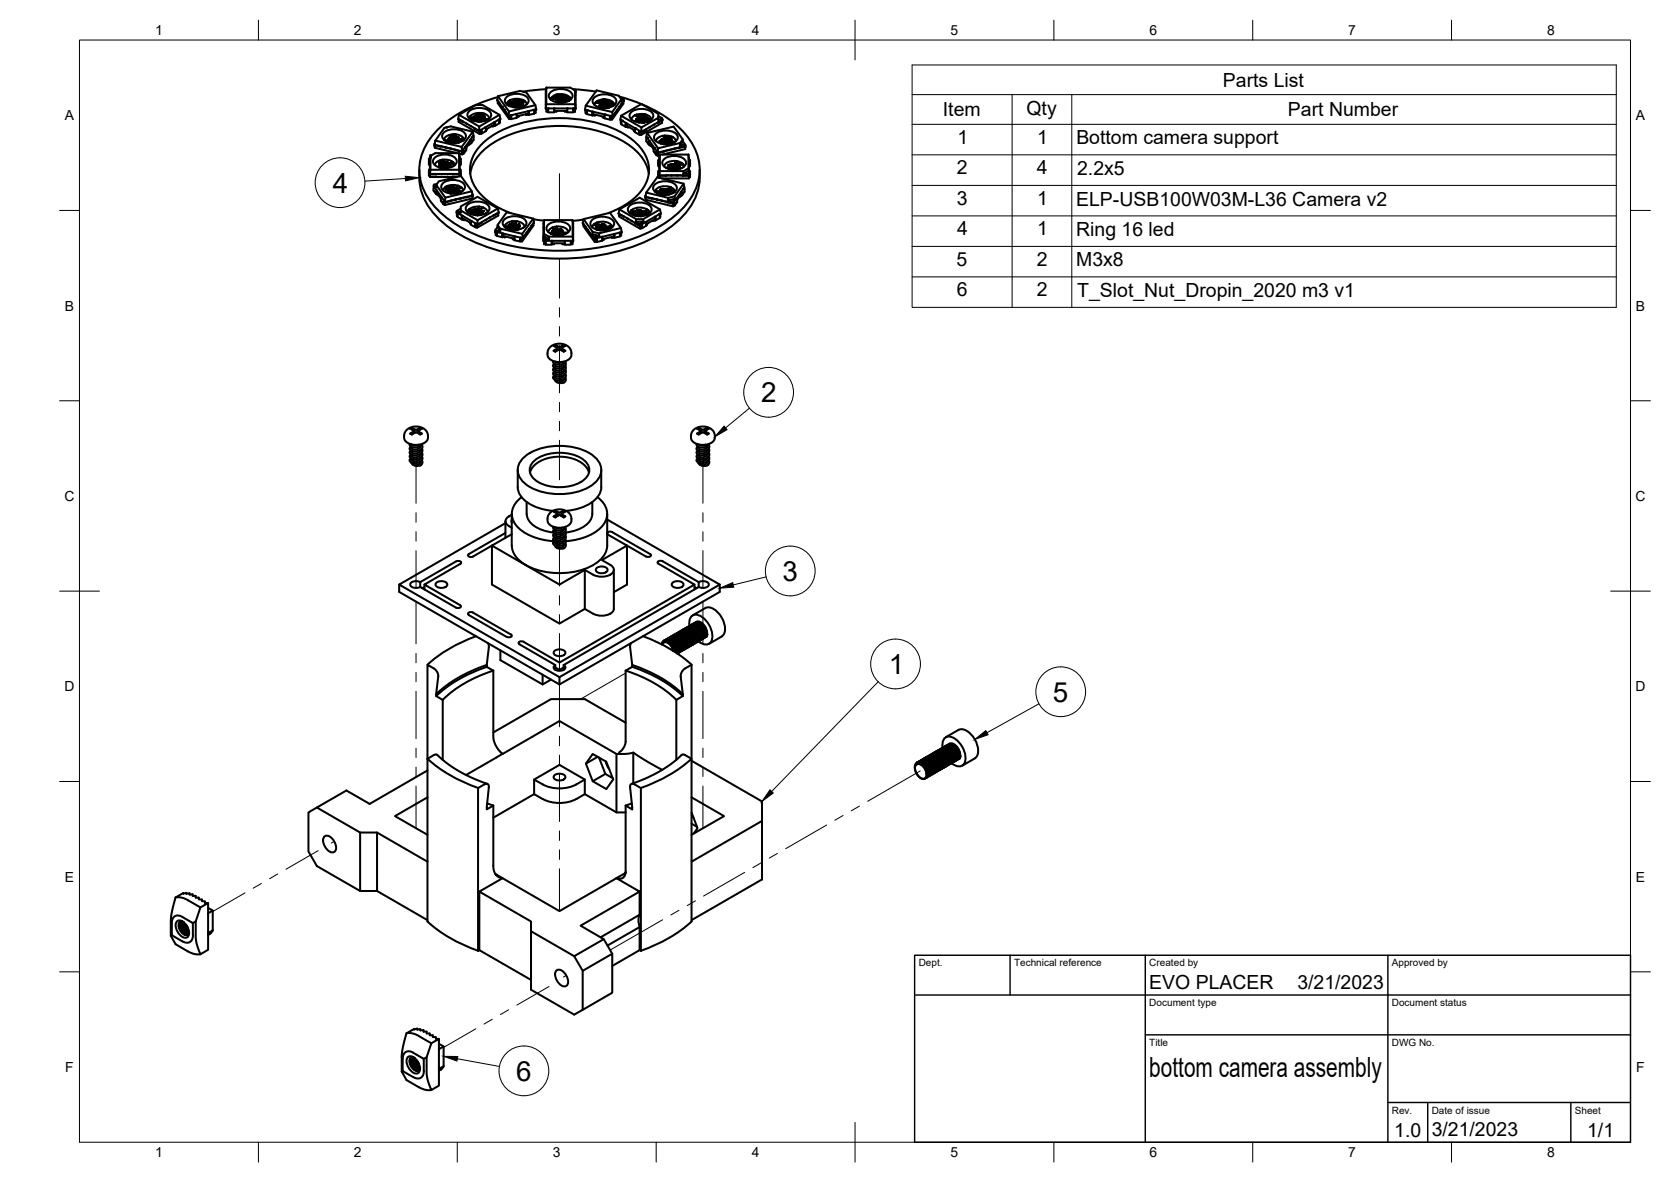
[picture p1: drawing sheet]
<svg xmlns="http://www.w3.org/2000/svg" width="420mm" height="297mm" viewBox="0 0 420 297" stroke-linecap="round" stroke-linejoin="round" font-family="sans-serif">
<defs><g id="words">
<g font-size="7">
<text x="83.7" y="48.4">4</text>
<text x="191.4" y="101.1">2</text>
<text x="196.8" y="146">3</text>
<text x="223.5" y="169.4">1</text>
<text x="264.8" y="176.3">5</text>
<text x="129.8" y="271.6">6</text>
<text x="289" y="270.6">bottom camera assembly</text>
</g>
<g font-size="4.9">
<text x="307.5" y="21.8">Parts List</text>
<text x="237.1" y="29.2">Item</text>
<text x="258.1" y="28.8">Qty</text>
<text x="323.8" y="29.2">Part Number</text>
<text x="240.7" y="36.2">1</text>
<text x="260.8" y="36.2">1</text>
<text x="270.6" y="36.2">Bottom camera support</text>
<text x="240.6" y="43.8">2</text>
<text x="260.7" y="43.8">4</text>
<text x="270.8" y="43.9">2.2x5</text>
<text x="240.6" y="51.5">3</text>
<text x="260.8" y="51.5">1</text>
<text x="270.6" y="51.7">ELP-USB100W03M-L36 Camera v2</text>
<text x="240.6" y="59.1">4</text>
<text x="260.8" y="59.2">1</text>
<text x="270.6" y="59.3">Ring 16 led</text>
<text x="240.5" y="66.8">5</text>
<text x="260.7" y="66.8">2</text>
<text x="270.6" y="66.9">M3x8</text>
<text x="240.6" y="74.5">6</text>
<text x="260.7" y="74.5">2</text>
<text x="270.9" y="74.6">T_Slot_Nut_Dropin_2020 m3 v1</text>
<text x="289" y="248.5">EVO PLACER</text>
<text x="326.2" y="248.5">3/21/2023</text>
<text x="350.6" y="285.7">1.0</text>
<text x="360" y="285.5">3/21/2023</text>
<text x="399.1" y="285.7">1/1</text>
</g>
<g font-size="3.5">
<text x="39" y="8.8">1</text>
<text x="89" y="8.8">2</text>
<text x="139" y="8.8">3</text>
<text x="189" y="8.8">4</text>
<text x="239" y="8.8">5</text>
<text x="289" y="8.8">6</text>
<text x="339" y="8.8">7</text>
<text x="389" y="8.8">8</text>
<text x="16.3" y="30.2">A</text>
<text x="411.3" y="30.2">A</text>
<text x="16.3" y="78">B</text>
<text x="411.3" y="78">B</text>
<text x="16.2" y="125.9">C</text>
<text x="411.2" y="125.9">C</text>
<text x="16.2" y="173.7">D</text>
<text x="411.2" y="173.7">D</text>
<text x="16.3" y="221.6">E</text>
<text x="411.3" y="221.6">E</text>
<text x="16.4" y="269.4">F</text>
<text x="411.4" y="269.4">F</text>
<text x="39" y="290.8">1</text>
<text x="89" y="290.8">2</text>
<text x="139" y="290.8">3</text>
<text x="189" y="290.8">4</text>
<text x="239" y="290.8">5</text>
<text x="289" y="290.8">6</text>
<text x="339" y="290.8">7</text>
<text x="389" y="290.8">8</text>
</g>
<g font-size="2.5">
<text x="231" y="242.9">Dept.</text>
<text x="255" y="242.9">Technical reference</text>
<text x="289" y="242.9">Created by</text>
<text x="350" y="242.9">Approved by</text>
<text x="289" y="252.8">Document type</text>
<text x="350" y="252.8">Document status</text>
<text x="289" y="262.9">Title</text>
<text x="350" y="262.9">DWG No.</text>
<text x="350" y="279.9">Rev.</text>
<text x="360" y="279.9">Date of issue</text>
<text x="396" y="279.9">Sheet</text>
</g>
</g></defs>
<!-- layer: Visible -->
<g fill="#000">
<circle cx="112.2" cy="32" r=".25"/>
<circle cx="113.2" cy="34.2" r=".25"/>
<circle cx="113.3" cy="34.2" r=".25"/>
<circle cx="113.4" cy="34.8" r=".25"/>
<circle cx="113.5" cy="34.7" r=".25"/>
<circle cx="113.5" cy="34.9" r=".25"/>
<circle cx="113.6" cy="34.7" r=".25"/>
<circle cx="113.6" cy="34.6" r=".25"/>
<circle cx="113.9" cy="35.7" r=".25"/>
<circle cx="114.5" cy="35.3" r=".25"/>
<circle cx="114.5" cy="35.8" r=".25"/>
<circle cx="114.9" cy="34.6" r=".25"/>
<circle cx="115" cy="35.3" r=".25"/>
<circle cx="115.2" cy="35.8" r=".25"/>
<circle cx="115.3" cy="35.8" r=".25"/>
<circle cx="118.8" cy="34.3" r=".25"/>
<circle cx="119.4" cy="29.2" r=".25"/>
<circle cx="119.5" cy="29.1" r=".25"/>
<circle cx="119.6" cy="29.1" r=".25"/>
<circle cx="119.9" cy="29.3" r=".25"/>
<circle cx="120" cy="29.2" r=".25"/>
<circle cx="120.1" cy="28.9" r=".25"/>
<circle cx="120.1" cy="29.3" r=".25"/>
<circle cx="120.2" cy="29.2" r=".25"/>
<circle cx="120.3" cy="28.7" r=".25"/>
<circle cx="120.4" cy="28.7" r=".25"/>
<circle cx="120.4" cy="30.4" r=".25"/>
<circle cx="120.9" cy="29.9" r=".25"/>
<circle cx="120.9" cy="29.8" r=".25"/>
<circle cx="121.5" cy="29.1" r=".25"/>
<circle cx="121.6" cy="29.1" r=".25"/>
<circle cx="121.6" cy="30.3" r=".25"/>
<circle cx="125.4" cy="30.1" r=".25"/>
<circle cx="126.3" cy="26.8" r=".25"/>
<circle cx="126.8" cy="27.6" r=".25"/>
<circle cx="129.1" cy="26.6" r=".25"/>
<circle cx="129.2" cy="26.2" r=".25"/>
<circle cx="129.3" cy="25.4" r=".25"/>
<circle cx="129.4" cy="25.4" r=".25"/>
<circle cx="129.5" cy="25.5" r=".25"/>
<circle cx="129.5" cy="25.7" r=".25"/>
<circle cx="129.6" cy="26.8" r=".25"/>
<circle cx="129.9" cy="26.6" r=".25"/>
<circle cx="129.9" cy="25.6" r=".25"/>
<circle cx="129.9" cy="26.4" r=".25"/>
<circle cx="130.4" cy="26.6" r=".25"/>
<circle cx="130.5" cy="25.2" r=".25"/>
<circle cx="131.2" cy="26.3" r=".25"/>
<circle cx="131.2" cy="25.6" r=".25"/>
<circle cx="131.4" cy="25.8" r=".25"/>
<circle cx="131.9" cy="23.1" r=".25"/>
<circle cx="134.3" cy="27.6" r=".25"/>
<circle cx="137.8" cy="27.2" r=".25"/>
<circle cx="139.3" cy="27.2" r=".25"/>
<circle cx="139.4" cy="24.4" r=".25"/>
<circle cx="140" cy="25.2" r=".25"/>
<circle cx="140.7" cy="25.4" r=".25"/>
<circle cx="140.9" cy="24.4" r=".25"/>
<circle cx="140.9" cy="24.1" r=".25"/>
<circle cx="140.9" cy="24.2" r=".25"/>
<circle cx="141.2" cy="25.8" r=".25"/>
<circle cx="141.2" cy="25.4" r=".25"/>
<circle cx="141.3" cy="24.4" r=".25"/>
<circle cx="141.5" cy="24.2" r=".25"/>
<circle cx="142.2" cy="24.2" r=".25"/>
<circle cx="142.6" cy="25" r=".25"/>
<circle cx="142.6" cy="27.2" r=".25"/>
<circle cx="144.1" cy="27.2" r=".25"/>
<circle cx="147.6" cy="27.7" r=".25"/>
<circle cx="151" cy="25.4" r=".25"/>
<circle cx="151" cy="26.4" r=".25"/>
<circle cx="151" cy="26.3" r=".25"/>
<circle cx="151.5" cy="26.7" r=".25"/>
<circle cx="151.5" cy="26.6" r=".25"/>
<circle cx="152" cy="26.7" r=".25"/>
<circle cx="152.1" cy="28.8" r=".25"/>
<circle cx="152.1" cy="25.7" r=".25"/>
<circle cx="152.2" cy="25.6" r=".25"/>
<circle cx="152.3" cy="25.6" r=".25"/>
<circle cx="152.3" cy="25.8" r=".25"/>
<circle cx="152.4" cy="25.4" r=".25"/>
<circle cx="153" cy="25.6" r=".25"/>
<circle cx="153" cy="25.8" r=".25"/>
<circle cx="153.5" cy="26.7" r=".25"/>
<circle cx="153.6" cy="26.7" r=".25"/>
<circle cx="153.6" cy="25.9" r=".25"/>
<circle cx="153.7" cy="25.9" r=".25"/>
<circle cx="155.1" cy="27.7" r=".25"/>
<circle cx="155.7" cy="27" r=".25"/>
<circle cx="156.4" cy="30.3" r=".25"/>
<circle cx="159.8" cy="32.3" r=".25"/>
<circle cx="160.3" cy="29.9" r=".25"/>
<circle cx="160.5" cy="30.3" r=".25"/>
<circle cx="160.6" cy="30.2" r=".25"/>
<circle cx="160.6" cy="29.5" r=".25"/>
<circle cx="160.9" cy="30.1" r=".25"/>
<circle cx="161.1" cy="30.3" r=".25"/>
<circle cx="161.6" cy="29.5" r=".25"/>
<circle cx="161.7" cy="29.5" r=".25"/>
<circle cx="161.8" cy="29.6" r=".25"/>
<circle cx="162.1" cy="29.3" r=".25"/>
<circle cx="162.4" cy="29.6" r=".25"/>
<circle cx="162.5" cy="29.5" r=".25"/>
<circle cx="162.8" cy="34.7" r=".25"/>
<circle cx="163.1" cy="30" r=".25"/>
<circle cx="163.2" cy="30" r=".25"/>
<circle cx="164.6" cy="37.2" r=".25"/>
<circle cx="165.9" cy="35.5" r=".25"/>
<circle cx="166.3" cy="35.9" r=".25"/>
<circle cx="166.6" cy="35.7" r=".25"/>
<circle cx="166.7" cy="35.1" r=".25"/>
<circle cx="166.9" cy="35" r=".25"/>
<circle cx="167.1" cy="35.7" r=".25"/>
<circle cx="168" cy="35" r=".25"/>
<circle cx="168.2" cy="35.2" r=".25"/>
<circle cx="168.4" cy="35" r=".25"/>
<circle cx="168.6" cy="35.2" r=".25"/>
<circle cx="169.2" cy="35.8" r=".25"/>
<circle cx="109.3" cy="47.1" r=".25"/>
<circle cx="110.4" cy="40.8" r=".25"/>
<circle cx="110.8" cy="41" r=".25"/>
<circle cx="110.9" cy="41.3" r=".25"/>
<circle cx="111.1" cy="41.4" r=".25"/>
<circle cx="111.1" cy="41.2" r=".25"/>
<circle cx="111.2" cy="41.4" r=".25"/>
<circle cx="111.2" cy="41.2" r=".25"/>
<circle cx="111.3" cy="40.6" r=".25"/>
<circle cx="112" cy="42.1" r=".25"/>
<circle cx="112.1" cy="47.6" r=".25"/>
<circle cx="112.2" cy="41.6" r=".25"/>
<circle cx="112.6" cy="42" r=".25"/>
<circle cx="112.8" cy="41.6" r=".25"/>
<circle cx="112.8" cy="47.7" r=".25"/>
<circle cx="113.1" cy="47.9" r=".25"/>
<circle cx="113.2" cy="47.1" r=".25"/>
<circle cx="113.2" cy="47.8" r=".25"/>
<circle cx="113.2" cy="41.9" r=".25"/>
<circle cx="113.3" cy="41.9" r=".25"/>
<circle cx="113.3" cy="47.9" r=".25"/>
<circle cx="113.5" cy="48" r=".25"/>
<circle cx="113.9" cy="47" r=".25"/>
<circle cx="114.2" cy="47.8" r=".25"/>
<circle cx="114.4" cy="47.6" r=".25"/>
<circle cx="114.8" cy="47.8" r=".25"/>
<circle cx="115.2" cy="53.6" r=".25"/>
<circle cx="115.4" cy="47.9" r=".25"/>
<circle cx="115.5" cy="47.9" r=".25"/>
<circle cx="118.2" cy="53.5" r=".25"/>
<circle cx="119" cy="53.3" r=".25"/>
<circle cx="119.3" cy="53.6" r=".25"/>
<circle cx="119.3" cy="53.7" r=".25"/>
<circle cx="119.4" cy="53.3" r=".25"/>
<circle cx="119.5" cy="53.6" r=".25"/>
<circle cx="119.5" cy="52.5" r=".25"/>
<circle cx="119.6" cy="53.3" r=".25"/>
<circle cx="119.7" cy="53.4" r=".25"/>
<circle cx="119.8" cy="53.5" r=".25"/>
<circle cx="120.3" cy="53.1" r=".25"/>
<circle cx="120.3" cy="53" r=".25"/>
<circle cx="120.8" cy="53.1" r=".25"/>
<circle cx="121.3" cy="53.3" r=".25"/>
<circle cx="121.5" cy="53" r=".25"/>
<circle cx="127.8" cy="56.7" r=".25"/>
<circle cx="128.6" cy="57.2" r=".25"/>
<circle cx="128.9" cy="57.1" r=".25"/>
<circle cx="129" cy="57.5" r=".25"/>
<circle cx="129.1" cy="57.5" r=".25"/>
<circle cx="129.2" cy="57.2" r=".25"/>
<circle cx="130.3" cy="57.1" r=".25"/>
<circle cx="130.4" cy="56.4" r=".25"/>
<circle cx="132.4" cy="58.4" r=".25"/>
<circle cx="133" cy="57.7" r=".25"/>
<circle cx="138.7" cy="58.4" r=".25"/>
<circle cx="138.8" cy="58.4" r=".25"/>
<circle cx="139.8" cy="58.8" r=".25"/>
<circle cx="140" cy="58.7" r=".25"/>
<circle cx="140.1" cy="58" r=".25"/>
<circle cx="140.1" cy="58.5" r=".25"/>
<circle cx="140.5" cy="58.8" r=".25"/>
<circle cx="140.5" cy="58.5" r=".25"/>
<circle cx="140.7" cy="58" r=".25"/>
<circle cx="140.9" cy="57.5" r=".25"/>
<circle cx="141.1" cy="58" r=".25"/>
<circle cx="141.4" cy="58.3" r=".25"/>
<circle cx="149.9" cy="57.6" r=".25"/>
<circle cx="150" cy="57.1" r=".25"/>
<circle cx="150" cy="57.6" r=".25"/>
<circle cx="150.2" cy="57.2" r=".25"/>
<circle cx="150.9" cy="56.8" r=".25"/>
<circle cx="151.3" cy="59.5" r=".25"/>
<circle cx="151.4" cy="56.9" r=".25"/>
<circle cx="151.4" cy="56.3" r=".25"/>
<circle cx="151.4" cy="57.6" r=".25"/>
<circle cx="151.5" cy="56.8" r=".25"/>
<circle cx="151.5" cy="56.3" r=".25"/>
<circle cx="151.5" cy="57.3" r=".25"/>
<circle cx="151.8" cy="57.2" r=".25"/>
<circle cx="152" cy="57.5" r=".25"/>
<circle cx="152.1" cy="57.5" r=".25"/>
<circle cx="155.8" cy="58.5" r=".25"/>
<circle cx="160.1" cy="53.3" r=".25"/>
<circle cx="160.3" cy="52.8" r=".25"/>
<circle cx="160.6" cy="53.2" r=".25"/>
<circle cx="160.7" cy="53.3" r=".25"/>
<circle cx="161.2" cy="53.7" r=".25"/>
<circle cx="161.3" cy="53.6" r=".25"/>
<circle cx="161.3" cy="54" r=".25"/>
<circle cx="161.4" cy="53.6" r=".25"/>
<circle cx="161.5" cy="53.1" r=".25"/>
<circle cx="161.5" cy="53.6" r=".25"/>
<circle cx="161.7" cy="53.7" r=".25"/>
<circle cx="161.8" cy="53.8" r=".25"/>
<circle cx="162.3" cy="55.8" r=".25"/>
<circle cx="165.7" cy="53.9" r=".25"/>
<circle cx="166.1" cy="47.6" r=".25"/>
<circle cx="166.2" cy="47.6" r=".25"/>
<circle cx="166.3" cy="48.1" r=".25"/>
<circle cx="166.4" cy="48.7" r=".25"/>
<circle cx="166.7" cy="48" r=".25"/>
<circle cx="166.9" cy="48.1" r=".25"/>
<circle cx="167.1" cy="47.6" r=".25"/>
<circle cx="167.4" cy="47.7" r=".25"/>
<circle cx="167.8" cy="48.3" r=".25"/>
<circle cx="167.9" cy="48.1" r=".25"/>
<circle cx="168" cy="48.5" r=".25"/>
<circle cx="168.1" cy="41.5" r=".25"/>
<circle cx="168.2" cy="48.2" r=".25"/>
<circle cx="168.6" cy="41.9" r=".25"/>
<circle cx="169" cy="41.7" r=".25"/>
<circle cx="169" cy="41.3" r=".25"/>
<circle cx="169.1" cy="41.9" r=".25"/>
<circle cx="169.2" cy="42.5" r=".25"/>
<circle cx="169.4" cy="41.3" r=".25"/>
<circle cx="169.7" cy="42.6" r=".25"/>
<circle cx="170" cy="50" r=".25"/>
<circle cx="170.1" cy="41.8" r=".25"/>
<circle cx="170.2" cy="41.6" r=".25"/>
<circle cx="170.2" cy="41.8" r=".25"/>
<circle cx="170.6" cy="41.6" r=".25"/>
<circle cx="170.6" cy="41.9" r=".25"/>
<circle cx="171.9" cy="47.4" r=".25"/>
<circle cx="138.7" cy="60.5" r=".25"/>
<circle cx="143.5" cy="60.5" r=".25"/>
<circle cx="141.9" cy="92.2" r=".25"/>
<circle cx="141.9" cy="95.1" r=".25"/>
<circle cx="141.9" cy="94.2" r=".25"/>
<circle cx="141.9" cy="91.2" r=".25"/>
<circle cx="105.8" cy="115" r=".25"/>
<circle cx="105.8" cy="113" r=".25"/>
<circle cx="105.8" cy="116" r=".25"/>
<circle cx="105.8" cy="114" r=".25"/>
<circle cx="177.9" cy="116" r=".25"/>
<circle cx="177.9" cy="113" r=".25"/>
<circle cx="177.9" cy="115" r=".25"/>
<circle cx="177.9" cy="114" r=".25"/>
<circle cx="141.9" cy="132.8" r=".25"/>
<circle cx="141.9" cy="136.8" r=".25"/>
<circle cx="141.9" cy="134.8" r=".25"/>
<circle cx="141.9" cy="135.8" r=".25"/>
<circle cx="168.8" cy="160" r=".25"/>
<circle cx="170.1" cy="159.8" r=".25"/>
<circle cx="170.6" cy="159.5" r=".25"/>
<circle cx="171.1" cy="159.2" r=".25"/>
<circle cx="171.1" cy="159.8" r=".25"/>
<circle cx="171.1" cy="159.7" r=".25"/>
<circle cx="171.2" cy="159.8" r=".25"/>
<circle cx="171.2" cy="159.7" r=".25"/>
<circle cx="171.4" cy="158.5" r=".25"/>
<circle cx="172.7" cy="158.3" r=".25"/>
<circle cx="172.7" cy="158.9" r=".25"/>
<circle cx="172.8" cy="158.8" r=".25"/>
<circle cx="172.8" cy="159" r=".25"/>
<circle cx="173.2" cy="158" r=".25"/>
<circle cx="173.2" cy="158.6" r=".25"/>
<circle cx="173.3" cy="158.6" r=".25"/>
<circle cx="173.5" cy="159.4" r=".25"/>
<circle cx="173.6" cy="159.6" r=".25"/>
<circle cx="173.8" cy="157.7" r=".25"/>
<circle cx="173.8" cy="158.3" r=".25"/>
<circle cx="173.9" cy="158.2" r=".25"/>
<circle cx="174.1" cy="156.9" r=".25"/>
<circle cx="174.2" cy="159.2" r=".25"/>
<circle cx="174.3" cy="158" r=".25"/>
<circle cx="174.5" cy="159.8" r=".25"/>
<circle cx="174.5" cy="160" r=".25"/>
<circle cx="174.6" cy="158.8" r=".25"/>
<circle cx="174.8" cy="158.1" r=".25"/>
<circle cx="175" cy="159.5" r=".25"/>
<circle cx="175.4" cy="156.7" r=".25"/>
<circle cx="175.4" cy="157.4" r=".25"/>
<circle cx="175.9" cy="157.1" r=".25"/>
<circle cx="176.5" cy="157.4" r=".25"/>
<circle cx="176.7" cy="159.6" r=".25"/>
<circle cx="167.2" cy="161.3" r=".25"/>
<circle cx="167.4" cy="161.3" r=".25"/>
<circle cx="167.9" cy="161" r=".25"/>
<circle cx="168.5" cy="161.3" r=".25"/>
<circle cx="168.5" cy="160.7" r=".25"/>
<circle cx="168.5" cy="161.2" r=".25"/>
<circle cx="168.5" cy="161.4" r=".25"/>
<circle cx="168.6" cy="161.3" r=".25"/>
<circle cx="169.3" cy="161.9" r=".25"/>
<circle cx="169.8" cy="162.7" r=".25"/>
<circle cx="169.8" cy="163.5" r=".25"/>
<circle cx="169.9" cy="163.7" r=".25"/>
<circle cx="169.9" cy="161.7" r=".25"/>
<circle cx="169.9" cy="163.6" r=".25"/>
<circle cx="170.1" cy="160.5" r=".25"/>
<circle cx="170.2" cy="160.3" r=".25"/>
<circle cx="170.2" cy="160.5" r=".25"/>
<circle cx="170.3" cy="163.2" r=".25"/>
<circle cx="170.6" cy="160.1" r=".25"/>
<circle cx="170.6" cy="160.2" r=".25"/>
<circle cx="170.7" cy="163.9" r=".25"/>
<circle cx="170.8" cy="162.1" r=".25"/>
<circle cx="170.9" cy="160.9" r=".25"/>
<circle cx="171.3" cy="161.6" r=".25"/>
<circle cx="171.4" cy="162.6" r=".25"/>
<circle cx="171.4" cy="163.1" r=".25"/>
<circle cx="171.5" cy="162.8" r=".25"/>
<circle cx="171.5" cy="160.8" r=".25"/>
<circle cx="171.5" cy="162.6" r=".25"/>
<circle cx="171.8" cy="161.3" r=".25"/>
<circle cx="171.9" cy="161.5" r=".25"/>
<circle cx="171.9" cy="160.3" r=".25"/>
<circle cx="172.3" cy="161" r=".25"/>
<circle cx="172.4" cy="161.2" r=".25"/>
<circle cx="172.4" cy="162" r=".25"/>
<circle cx="172.4" cy="161.9" r=".25"/>
<circle cx="172.4" cy="162.5" r=".25"/>
<circle cx="172.6" cy="160.2" r=".25"/>
<circle cx="172.6" cy="162.1" r=".25"/>
<circle cx="172.6" cy="162" r=".25"/>
<circle cx="172.8" cy="162.7" r=".25"/>
<circle cx="173" cy="161.7" r=".25"/>
<circle cx="173.3" cy="162.4" r=".25"/>
<circle cx="173.5" cy="160.6" r=".25"/>
<circle cx="173.9" cy="162.1" r=".25"/>
<circle cx="174" cy="161.1" r=".25"/>
<circle cx="174.2" cy="161.2" r=".25"/>
<circle cx="174.2" cy="161.1" r=".25"/>
<circle cx="174.6" cy="160.1" r=".25"/>
<circle cx="174.7" cy="160.8" r=".25"/>
<circle cx="175.1" cy="160.4" r=".25"/>
<circle cx="175.1" cy="160.5" r=".25"/>
<circle cx="175.1" cy="160.9" r=".25"/>
<circle cx="175.2" cy="160.6" r=".25"/>
<circle cx="175.2" cy="160.5" r=".25"/>
<circle cx="175.5" cy="161.2" r=".25"/>
<circle cx="175.6" cy="160.2" r=".25"/>
<circle cx="176" cy="160.9" r=".25"/>
<circle cx="176.5" cy="160.6" r=".25"/>
<circle cx="230.9" cy="191.9" r=".25"/>
<circle cx="231.1" cy="191.9" r=".25"/>
<circle cx="231.6" cy="191.7" r=".25"/>
<circle cx="232.1" cy="192" r=".25"/>
<circle cx="232.1" cy="191.3" r=".25"/>
<circle cx="232.1" cy="191.8" r=".25"/>
<circle cx="232.2" cy="192" r=".25"/>
<circle cx="232.2" cy="191.9" r=".25"/>
<circle cx="232.4" cy="190.6" r=".25"/>
<circle cx="232.7" cy="195.5" r=".25"/>
<circle cx="232.9" cy="192.5" r=".25"/>
<circle cx="233.4" cy="193.3" r=".25"/>
<circle cx="233.4" cy="194.1" r=".25"/>
<circle cx="233.4" cy="194.2" r=".25"/>
<circle cx="233.4" cy="194.6" r=".25"/>
<circle cx="233.6" cy="192.3" r=".25"/>
<circle cx="233.6" cy="194.3" r=".25"/>
<circle cx="233.6" cy="194.2" r=".25"/>
<circle cx="233.7" cy="190.4" r=".25"/>
<circle cx="233.7" cy="191.1" r=".25"/>
<circle cx="233.8" cy="194.8" r=".25"/>
<circle cx="233.8" cy="191.1" r=".25"/>
<circle cx="233.8" cy="191" r=".25"/>
<circle cx="234" cy="193.9" r=".25"/>
<circle cx="234.2" cy="190.7" r=".25"/>
<circle cx="234.2" cy="190.1" r=".25"/>
<circle cx="234.3" cy="190.8" r=".25"/>
<circle cx="234.3" cy="194.5" r=".25"/>
<circle cx="234.5" cy="192.7" r=".25"/>
<circle cx="234.5" cy="191.6" r=".25"/>
<circle cx="234.8" cy="189.8" r=".25"/>
<circle cx="234.8" cy="190.4" r=".25"/>
<circle cx="234.8" cy="190.3" r=".25"/>
<circle cx="234.8" cy="190.5" r=".25"/>
<circle cx="234.9" cy="190.3" r=".25"/>
<circle cx="234.9" cy="192.2" r=".25"/>
<circle cx="235" cy="193.2" r=".25"/>
<circle cx="235" cy="193.7" r=".25"/>
<circle cx="235.1" cy="189.1" r=".25"/>
<circle cx="235.1" cy="191.4" r=".25"/>
<circle cx="235.1" cy="193.4" r=".25"/>
<circle cx="235.2" cy="193.3" r=".25"/>
<circle cx="235.5" cy="191.9" r=".25"/>
<circle cx="235.5" cy="192.1" r=".25"/>
<circle cx="235.6" cy="191" r=".25"/>
<circle cx="236" cy="191.7" r=".25"/>
<circle cx="236.1" cy="191.8" r=".25"/>
<circle cx="236.1" cy="192.6" r=".25"/>
<circle cx="236.1" cy="193.1" r=".25"/>
<circle cx="236.2" cy="192.8" r=".25"/>
<circle cx="236.2" cy="190.8" r=".25"/>
<circle cx="236.2" cy="192.6" r=".25"/>
<circle cx="236.3" cy="188.9" r=".25"/>
<circle cx="236.4" cy="189.5" r=".25"/>
<circle cx="236.5" cy="193.3" r=".25"/>
<circle cx="236.5" cy="189.4" r=".25"/>
<circle cx="236.5" cy="189.6" r=".25"/>
<circle cx="236.6" cy="192.3" r=".25"/>
<circle cx="236.9" cy="188.6" r=".25"/>
<circle cx="236.9" cy="189.2" r=".25"/>
<circle cx="237" cy="193" r=".25"/>
<circle cx="237.1" cy="191.2" r=".25"/>
<circle cx="237.2" cy="190" r=".25"/>
<circle cx="237.4" cy="188.3" r=".25"/>
<circle cx="237.4" cy="188.9" r=".25"/>
<circle cx="237.5" cy="192.7" r=".25"/>
<circle cx="237.5" cy="188.8" r=".25"/>
<circle cx="237.7" cy="191.7" r=".25"/>
<circle cx="237.7" cy="187.5" r=".25"/>
<circle cx="237.8" cy="191.8" r=".25"/>
<circle cx="237.8" cy="189.9" r=".25"/>
<circle cx="237.8" cy="191.7" r=".25"/>
<circle cx="238" cy="188.6" r=".25"/>
<circle cx="238.1" cy="190.4" r=".25"/>
<circle cx="238.2" cy="190.6" r=".25"/>
<circle cx="238.2" cy="189.4" r=".25"/>
<circle cx="238.2" cy="190.7" r=".25"/>
<circle cx="238.3" cy="191.4" r=".25"/>
<circle cx="238.4" cy="188.8" r=".25"/>
<circle cx="238.6" cy="190.1" r=".25"/>
<circle cx="238.7" cy="191" r=".25"/>
<circle cx="238.7" cy="191.1" r=".25"/>
<circle cx="238.7" cy="191.6" r=".25"/>
<circle cx="238.8" cy="191.2" r=".25"/>
<circle cx="238.9" cy="191.1" r=".25"/>
<circle cx="239" cy="188" r=".25"/>
<circle cx="239" cy="187.4" r=".25"/>
<circle cx="239.1" cy="191.8" r=".25"/>
<circle cx="239.3" cy="190.8" r=".25"/>
<circle cx="239.5" cy="187.7" r=".25"/>
<circle cx="239.6" cy="191.5" r=".25"/>
<circle cx="240.2" cy="191.2" r=".25"/>
<circle cx="240.2" cy="188" r=".25"/>
<circle cx="240.3" cy="190.2" r=".25"/>
<circle cx="46.8" cy="235" r=".25"/>
<circle cx="104.8" cy="269.1" r=".25"/>
</g>
<g fill="none" stroke="#000" stroke-width=".51">
<path d="M108.1 39.7l-.3 .3v1.3l.3 .2M108.2 39h.3M108.2 39.2l1.3-.7h5.9l.2 4.9M109.2 36.7l.1 .1M109.3 39.7a4.1 4.1 0 0 1 5.5 .4 1.8 1.8 0 0 1-2 2.1l-1.3 .1a2.53 2.53 0 0 1-2.6-1.7zM109.3 36.5l1.5 .3M109.3 36.1l-.1 .6M109.3 36.5v.6l5.7 1.4M109.5 35.3l6.6 1.6 .1 1.1-1.6-.4v.2l1.6 .3M109.5 35.3l-.2 1.1 1.4 .3M110.7 36.8v-.1l3.9 .9-1.1-.2M110.8 36.7l1.3 .3"/>
<path d="M111.6 33.3a4.1 4.1 0 0 1 5.5 .5 1.8 1.8 0 0 1-2 2l-1.3 .1a2.53 2.53 0 0 1-2.6-1.7zM111.7 35.2l.9 .2M111.7 35.1h.1M112.1 37.1l1.3 .3M112.1 37v.1M112.2 35.5l.3 .1M112.6 35.6l.5 .1zM112.8 35l.7 .2M112.8 34.8h.1M112.8 35h.1M112.9 34.7v.1M112.9 34.8l.4 .1"/>
<path d="M112.9 34.7l-.4 1zM113.1 34.7h.1zM113.1 34.3l.1 .1M113.2 34.4h-.1M113.2 34.4h.1M113.2 34.2h.1M113.2 34.1v.1M113.3 34.1l-.1 .3M113.3 34.4l-.5 .6M113.3 34.5h.1M113.3 34.2l-.1 .1M113.3 34.2l-.1-.1v.3"/>
<path d="M113.4 34.4v.1M113.4 34.9l.1 .1M113.4 34.4l.4 .1M113.4 34.8l1 .9h-.1M113.5 37.4h-.1M113.5 34.8v.1M113.5 34.8l.8 .9M113.5 35.8l-.1 .1M113.5 35.7v.1M113.6 35.2h-.1M113.6 34.9l-.1 .1M113.6 34.7l1.1 .4"/>
<path d="M113.6 34.7v.1M113.6 34.8h-.1l.8 .1 .5 .3h-.2M113.7 35.3l-.4 .2-.7-.1M113.7 35l-.2 .2M113.7 34.7l-.2 .3M113.7 34.7l.2-.1-.2 .4M113.8 34.3l.3 .4-.4 .6M113.9 35.7h.1M113.9 35.7l-.7-1 .8 1M113.9 35.6l-.3 .1M114 35.5l-.1 .1M114.1 33.7a2.2 2.2 0 0 0-2.4 1.4"/>
<path d="M114.1 33.7h.4M114.1 33.7l-.3 .6M114.2 35.8h.1M114.2 35.9h.3M114.3 35.7l-.1 .1M114.3 35.7h-.1M114.3 35.6l.3 .1M114.4 35l-.4 .5M114.5 34.5l.1 .2 .7 .2-.7-.2zM114.5 35l.9 .2M114.5 35.8h.1M114.5 33.8l-.2 .4 .1 .3"/>
<path d="M114.5 35.8h.7M114.5 35.2v.2M114.5 33.7l.6 .1a1.63 1.63 0 0 1 1.6 1.3M114.6 35.8h-.2h.9M114.6 35.7l-.1 .2-.3-.1M114.6 35.1v.3l.4-.1M114.6 35.7v.1M114.6 35.8l-.1 .1M114.6 34.3l-1.2 .1M114.7 34.2v.1M114.7 35.1l-.1 .1M114.7 35.1l.2 .2-.4 .1"/>
<path d="M114.7 34.3l-.5-.1-.9 .3M114.7 34.3h-.1M114.8 35.3h.1M114.9 34.6h.1M114.9 35.2l.1 .1M114.9 34.6l-.9-.1-.4 .2M114.9 35.2l-.1 .2-.3-.2v.2M115 34.6l-1.1-.1-.3 .2M115 34.4v.2h-.1M115 34.4l.3 .1M115.1 34.5l.4 .9zM115.2 35.8h.1"/>
<path d="M115.2 29.8l1.2 .8M115.2 34.6l-.3 .1M115.2 34.5v.1M115.3 34.5h-.1M115.3 34.5h.1M115.3 34.5l-.2 .2-.2-.1M115.3 34.5v.1M115.3 34.6h-.1M115.3 30v.6l5.3 3.1M115.3 34.9l.4 .1M115.4 28.9l-.2 .9 1.1 .7M115.4 35.2l.9 .2"/>
<path d="M115.4 38.5v4.2M115.5 38.6l.7 .2M115.6 39.7l.3 .3v1.3l-.3 .2M116.3 38.5h.1M116.3 38.6h.1M116.3 30.6v-.1l3 1.7M116.4 37.7l-.2 .3v.8l.3-.6M116.4 37.7l.1 .7-.1 .1M116.4 37.7l.3 .3M116.6 34.9l-.9 .1M116.6 38v.5l-.2 .1M117 36.9l-.6 .8"/>
<path d="M117 36.9l.2 .2v.6l-.6 .9M117.3 31l.1 .1M117.5 31.1l-.1 .1M117.9 36.3h.1M117.9 28a4.1 4.1 0 0 1 5.5 .4 1.8 1.8 0 0 1-1.9 2.1l-1.3 .1a2.53 2.53 0 0 1-2.7-1.8zM118.1 29.5l.6 .3M118.2 29.2l.7 .4M118.2 29.2l-.2 .6M118.3 35.1l.1 .8M118.3 35.1l-1.3 1.8M118.3 35.1l.2 .3v.6l-.4 .1M118.3 31.6l.1 .1"/>
<path d="M118.4 35.6l-.4 .7v-.2l-.8 1.1M118.4 35.8l-.3 .1M118.5 31.7l-.1 .1M118.5 30h.1M118.6 30h.1M118.7 29.9l.4 .2-.3 .2 .3-.2zM118.8 34.3l.3 .3v.6l-.6 .8M118.8 34.3l.3-.3-.1 .5M118.8 34.3l-.5 .8M118.9 33.1l-2.8 3.8M118.9 29.6l.6 .4 .6-.2M119.1 34l-.2-.9-5.6-1.3-1.6 .3-2.2 3.2"/>
<path d="M119.4 29.1v.1M119.4 29.2v.2M119.4 29.4h.1M119.4 29.4l.4 .2M119.4 29.1h.1M119.4 29.2l.5 .2M119.5 29.1l-.9 .9M119.5 29.1h.1M119.6 29.1l-1.1 .9M119.6 30.2l-.4 .2M119.7 29.2h.1h-.2M119.7 29.2l.3 1.1"/>
<path d="M119.9 30.2h.1M119.9 30.2h-.3M119.9 28.8l-.5 .3M119.9 29.7h.1M120 29.3h.1M120 29.4h-.1M120 28.8h-.1M120 28.8l.1 .2M120 28.9h.1M120 28.8v.1M120 29.2l1 .7h-.1M120 28.9h.8l.8 .2"/>
<path d="M120 29.6l-.1 .1M120.1 29.2v.1M120.1 28.9l.1 .1M120.1 29.3l.8 .6M120.1 28.9l1.4 .2M120.1 30.4h.1M120.1 30.4h.4M120.1 30.4l.2 .2M120.2 29.2l.5-.1 .9 .3M120.2 28.9l.3 .2M120.2 30.1l-.2 .1M120.2 29.2h.1"/>
<path d="M120.2 29.3l-.2 .1M120.2 30.3h.2M120.2 29.2l1.4 .3 .2-.2 .2 .1M120.2 30.3h.1M120.2 30.3l-.1 .1M120.2 30.3l-.3-1 .4 1.1h.2M120.3 30.3h.1M120.3 28.7h.1M120.3 28.7l-.2-.1-.1 .3M120.3 30.6h.1M120.3 28.7l-.1-.1-.3 .3h.1M120.3 30.3l.2 .1"/>
<path d="M120.4 30.4l.7 .2M120.4 30.6h.1M120.4 29.4l-.3 .2M120.4 30.4l.6 .2M120.4 30.4h.1M120.5 29.2l-.3 .1M120.5 29.2l-.1 .2M120.5 29.5l-.4 .2M120.5 30.5l-.1 .1M120.6 30.5h.1M120.7 30.1h.1M120.7 30.1l.3 .2 .2-.2"/>
<path d="M120.7 29.9l.2-.1 .2 .3-.2 .1zM120.7 30.1v-.1l.2 .2M120.7 28.9v.5l-.2 .1M120.7 28.9h.1M120.8 29.7l-.6 .4M120.8 29.7l.8 .4zM120.9 29.9h.1M120.9 30.1h.1M120.9 32.6l-.4 .3 .1 .8 .4-.5M120.9 32.6l.1 .8h-.2M120.9 32.6l.2 .9h-.4M121.2 30.1l-.1-.1-.2 .2"/>
<path d="M121.2 30.1h.1M121.2 29v.5l.5 .3-.5-.3v-.2M121.3 28.9h.1M121.4 28.5l-.7 .4M121.4 28.5l-1.3-.1a2.75 2.75 0 0 0-1.9 .8M121.4 28.5l.4 .1M121.5 29.5h.1M121.5 29.4l.2 .1M121.5 29.5l.2 .1M121.5 29.4v.1M121.5 29.4h.1M121.5 29.1h.1"/>
<path d="M121.6 29.1h-.1M121.6 30.1l.4 .2M121.7 29.6h.1M121.7 29.8l.8 .2M121.8 29.4h.1M121.8 28.6l.7 .4 .5 .8M121.8 28.6l-.5 .3M121.9 29.4l-.4 .9 .4-.9M121.9 29.4h-.1M122 29.5l-.2 .1M122 29.4l-.2 .1M122 29.4v.1"/>
<path d="M122 29.4h.1M122 32l-1.1 .6M122 29.5h.1M122 32l.2 .3-.1 .7M122.1 33l-1 .6M122.2 32.8h.1M122.5 30h-.1M122.8 30h-.3M123.7 31.7l.2 .1M124.3 30.7l.2 .9-.4-.1M124.3 30.7l.1 .8-.3-.1M124.3 30.7l-2.3 1.3"/>
<path d="M124.4 31.2l-.3 .2v.3l-.2 .1v-.3l-1.5 .9-.2 .4v-.3M125 25.1l.7 1M125.2 25.4v.5l2.8 4M125.2 24.4a32.1 32.1 0 0 0-16.5 9.8 12.9 12.9 0 0 0 .4 17.6 33.6 33.6 0 0 0 16.9 9.4 57 57 0 0 0 37.2-2.9 22.4 22.4 0 0 0 12-11.5 13.2 13.2 0 0 0-3.7-14.1 30.2 30.2 0 0 0-10.2-6.5M125.2 24.2l2.8 3.8-.1 1.1-.7-.9 .7 1M125.2 24.2l-.2 .9 .6 .9M125.2 24.2l5.6-1.4 1.5 .4 2.3 3.2 .2 1.1M125.4 30.1l.2 .3M125.5 31l-1.1 .6M125.6 30.6v.2l.2-1-1.5 .9M125.6 30.8h.1M125.6 30.4v.5"/>
<path d="M125.6 30.9l-.1 .1M125.6 28.9l-5.1 2.9M125.6 26.1v-.1l1.6 2.2M125.8 29.8l-.2-.9-4.3-2.5h-1.6l-4.3 2.5 5.1 2.9v1.1l-1.2-.7 1.2 .8M126.2 26.7l.1 .1M126.7 27.5l.1 .1M127.3 24.4a4.1 4.1 0 0 1 5.5 .5 1.8 1.8 0 0 1-1.9 2l-1.3 .1a2.53 2.53 0 0 1-2.7-1.7zM127.6 26.4l.9-.2-.3-.3 .3 .3zM127.9 25.4l.3 .5M127.9 25.4l-.5 .8M128 26h.1M128.1 26h.1"/>
<path d="M128.2 25.2l.7 1h.2M128.4 29l-.5 .1 .1 .1v.7l.2-.2 .3-.1M128.4 29v.1M128.5 29v.9l-.3-.3M128.5 29.1v.7l-.2-.2M129.1 26.4l-1.1 .2M129.1 26.8l.4 .1M129.1 26.7l.4 .1M129.1 26.7v.1M129.1 26.8h.1M129.2 26.7h-.1M129.2 25.6h.1"/>
<path d="M129.2 25.4l.1 .4M129.2 25.4h.1M129.2 25.4l.1 .2M129.3 25.4h.1M129.3 26.6h.1M129.3 26.7l.2-1.1-.2 1.1M129.3 25.8l.1 .2M129.3 26.6l-.2 .1M129.3 26.5h-.2M129.3 25.3l-1.2 .7M129.4 25.7h.4M129.4 25.4l-1.4 .6"/>
<path d="M129.4 25.5v.1M129.4 26.2h-.2M129.4 25.5h.1M129.4 26.6h-.1M129.4 26.5h.1M129.4 26.6h.1M129.4 26.6l.2 .2M129.5 26h.1M129.5 25.5l-.5 1.1 .5-1.1M129.5 25.6v.1M129.5 25.6l.1 .1M129.6 26.8h.1"/>
<path d="M129.6 26.9h-.1M129.8 25.6l-.3 .1M129.8 25.2l.1 .1zM129.8 27l-.5-.2 .6 .2M129.8 25.6h.1M129.8 28.6l-1.4 .4M129.8 28.6l.1 1-1.4 .3M129.9 25.4h.1M129.9 25.2l-.7 .2M129.9 25.3l.9 .2 .6 .3M129.9 25.3v.1M129.9 25.2h.1"/>
<path d="M129.9 25.2l.3-.1 .3 .1M129.9 25.9l-.4 .1M129.9 25.6l1.2 .6M129.9 26.4l.2 .3zM129.9 25.6h.1M129.9 25.3l1.5 .5M129.9 25.2l.1 .1M130 26l-.6 .2M130 25.6h-.2h.5l.9 .5M130 25.3l.2 .3M130 26.6h.1M130.1 26.3l-.7 .2"/>
<path d="M130.1 26.4h.1M130.1 26.4h-.2M130.1 26.4l-.4-.8 .5 .8M130.1 26.3l.3-.1 .3 .5-.3-.5zM130.2 25.6l-.4 .1M130.2 26.4h.1M130.2 26.4l.1 .2M130.2 25.6h.1M130.2 25.6v.3h-.3M130.3 26.5l.1 .1-.2 .2-.3-.3M130.3 26.7v-.2l-.2 .2M130.3 26.6l-.2 .1"/>
<path d="M130.4 25.2h.1M130.4 25.2h.2l-.3-.2-.5 .2M130.6 26.9v.1M130.6 26.9h.1M130.6 27h.1M130.7 26.7l.2 .3M130.7 25.5l-.3 .4-.4 .1M130.9 26l-.1 .2 .2 .2-.2-.2zM131 26.4l.3 .4M131.1 26.1v.1M131.1 26.2h.1M131.1 26.1h.1"/>
<path d="M131.1 26.1l.4 .1M131.2 26.1l-.1 .1M131.2 25.7l-.2 .3M131.2 26.3h.1M131.3 25.6h-.1M131.3 25.8v.1M131.4 26.1l.1 .1M131.4 25.8h-.1M131.4 26.2l-.9 .8M131.5 26.2l-.9 .7M131.5 26.3l-.3 .1M131.5 26.2l-.3 .1"/>
<path d="M131.5 26.2v.1M131.5 26.2h.1M131.6 25.2l-.8 .3M131.6 25.2l.6 .4 .2 .6M131.6 25.2a3.8 3.8 0 0 0-3.7 .2M131.9 23.1h.1M132 25.4l-.7 .2M132.2 28.7l.1 .2M132.9 27.9v.8l-.1-.1M132.9 27.9l-3.1 .7M132.9 27.9l.1 1-.3-.3M132.9 28.5l-.3 .1v.2l-.3 .1v-.2l-1.9 .4v.3h-.3v-.2h-.2l.2 .2"/>
<path d="M134.3 27.6l.5-.1-.1 .8-.3-.1 .1 .2M134.3 27.6l-1.4 .3M134.3 27.6v1l-1.4 .3M134.6 26.4l-6.6 1.6M137.3 22.4l-5.8 .6M137.4 22l-.2 5.2zM137.4 22h6l1.2 .7M137.4 26.2h7.2M137.8 27.2h-.6l.2 .9 .1-.2h.3M137.8 27.2v1h1.5v-1M137.8 27.2h6.3M138.4 23.2a4.1 4.1 0 0 1 5.5 .4 1.8 1.8 0 0 1-1.9 2.1l-1.3 .1a2.53 2.53 0 0 1-2.7-1.7z"/>
<path d="M138.5 24.9l1.5 .1M138.5 24.9v.1M138.6 24.7l-.1 .2M139.3 24.4h.1zM139.3 27.9h.3v.2h.3v-.2h2.1v.2h.3v-.2h.3M139.7 24.3v.4h-1.1M139.7 23.8v.9h-1.1M139.9 25.3v.2M139.9 25.5h.1M140 25.6h.2M140 25.5h.1M140 25.3h.2"/>
<path d="M140 25.3h-.1M140 25.4l.1 .1M140 25.1l.1 .1M140.1 25.3h.1zM140.1 25.4l.3 .4M140.1 25l.1 .1M140.1 25.4l.2 .4M140.1 23.7v1.1M140.1 25.4l-.2 .1M140.2 24.8l.1 .1M140.2 25.1h.1M140.2 25.5h.1"/>
<path d="M140.2 25.3h.1M140.2 25.1h.2M140.3 25.3v.2M140.3 25.5h.1M140.3 25.5h-.1M140.3 24.9h.1M140.4 25.1h1v.5v-.5h-.4M140.7 24.1v.2M140.7 24.3v.1M140.7 24.5v.2M140.7 24.7h.1M140.7 24.5h.1"/>
<path d="M140.7 24.5h.7M140.8 24.4h.1l-.2 .1-.6 .8M140.8 24.1h.1M140.8 25.2h.3v.3h-.3zM140.8 25.3l-.1 .1M140.8 24.1l-1.4 .3M140.8 25.5h.1M140.8 25.4h.1M140.8 24.2h.2M140.8 24.4l-.7 .9M140.8 24.1h.7M140.9 24.2l-.5 .3-.4 .6 .9-.9"/>
<path d="M140.9 24.1l-1.5 .3M140.9 25.3l.2-.9-.1 .9M140.9 25.2v.1M141 24.2l-.2 .1M141 24.4l.1 .1M141 24.4v.1M141 25.2l-.1 .1M141.1 25.4l-.3 .1M141.1 25.3l.1 .3-.5-.2M141.1 25.4v.1M141.2 25.8h.1M141.2 24.4l1 .8"/>
<path d="M141.3 24.4h-.1l.9 .8M141.4 24.2h.1M141.4 24.1v.1M141.4 24.2l.6 .2 .7 .6-1.3-.8M141.4 24.1l.5-.1 .3 .2M141.4 24.1h.1M141.4 25.6v.2M141.5 24.1h.1M141.5 24.1l.5-.1 .2 .2M141.5 24.5h.1M141.5 24.1v.7h-.8M141.6 24.1h.1"/>
<path d="M141.8 24.8l-1.4 .1M141.9 25.4l.1-.3-.1 .1v.5M142.1 25.3h.1M142.1 25.2l.1 .1M142.1 24.2h.2M142.1 25.2v.2h.3M142.1 25.4h.3M142.2 24.2h-.1M142.2 24.6l-.4 .2M142.2 25.2v.1M142.2 25.2h.2M142.3 25.3h.2"/>
<path d="M142.3 25.3l-1.1 .5M142.4 25.3l-1.4 .5M142.4 25.2h.1M142.5 25.2v.2M142.5 25.4h-.1M142.5 25.3h-.1M142.5 24.8l-.5 .3M142.5 24.5h.8M142.5 24.5l-.3 .1M142.6 27.2v1h1.5v-1M143.3 24.5l.1 .2M143.3 24.5a3.3 3.3 0 0 0-4.7 .2"/>
<path d="M143.4 24.7l.1 .3M143.4 24.7l-.9 .1M144.1 22.4l5.7 .6M144.1 27.2h.6l-.1 .2v.7l-.2-.2h-.3M144.3 22.6h.4v.3v4.3l-.1-1 .1-3.6M147.3 26.6l6.6 1.6M147.6 27.7l-.5-.1 .1 .9 .3-.2-.1 .2M147.6 27.7l1.4 .4M147.7 27.7l-.1 1 1.4 .3M149 28.6l.3 .1v.3h.3v-.2l1.9 .5v.2l.3 .1v-.3l.2 .1M149 28.1l-.1 .9 .3-.3M149 28.1v.8l.1-.2"/>
<path d="M149 28.1l3.1 .7M149.4 24.6a4.1 4.1 0 0 1 5.5 .4 1.8 1.8 0 0 1-1.9 2l-1.3 .1a2.53 2.53 0 0 1-2.7-1.7zM149.7 28.8l-.1 .2M149.8 25.7l1.2 .3M150 25.5l1.1 .3 .2-.4-.2 .4zM150 25.5l-.5 .9M150.7 26.6h.1M150.7 26.6l.2 .1M150.7 26.5h.1M150.8 26.4l-.1 .2M150.9 27v-.5v.5M150.9 26.4h.2"/>
<path d="M150.9 26.4h-.1M150.9 25.4l1.1-.1 .4 .2M150.9 27h.1M151 26.3h.1M151 25.4h-.1h.1M151 27v.1M151 25.4h1.3M151 26.3l.6-.5 .8-.2-1 .3-.4 .4M151 26.1h.1M151.1 26.4h-.2l1.2-.7-1 .7M151.1 26.3h-.1M151.1 26.1l.1 .1"/>
<path d="M151.2 26.4l-.2 .2h-.3M151.2 26.5l-.3 .2M151.2 26.5h-.1M151.2 26.4v.1M151.2 26.3h.2M151.4 25.9v.1M151.4 26.3l.4 .1M151.5 26l.5 .2M151.5 26.6l.2 .3 .2-.1v-.2M151.5 26.8h.1M151.6 27.1h-.1M151.6 25l-.2 .4"/>
<path d="M151.6 25l-1.6 .5M151.7 27.2h.1M151.7 26.6h.1M151.7 25.4l-.3 .5M151.8 26.4l.6 .2-.3 .3 .3-.3zM151.9 26.7l-.4 .1M151.9 26.5h-.3l-.1 .3M151.9 26.5v.2M151.9 26.6l-.1 .2-.3-.2v.2M152 29.4l-.2 .2M152 26h.1M152 26.1h.1"/>
<path d="M152 25.8l.2 .1M152 25.8h.1M152 26.2l.7 .2 .6-.1M152 25.8v.2M152.1 25h-.5M152.1 25a2.24 2.24 0 0 1 2.4 1.4M152.1 27l-.2 .2M152.1 25l-.3 .3M152.1 25.7v.1M152.1 28.8l-.1 .9 1.4 .4M152.1 28.8l1.4 .3-.1 .8 .2-.2M152.1 26.1l.6 .1"/>
<path d="M152.1 25.6l-.1 .1M152.2 25.9l.4 .1M152.2 25.4l-.1 .2M152.3 25.4h.1M152.3 25.4l.6 .1M152.3 25.5h.1M152.3 25.4v.1M152.3 25.8l-.5 .8M152.4 25.8h-.1M152.4 25.8l-.3 .1-.4 .7M152.4 25.8l.1 .1M152.4 25.9l.5 .9"/>
<path d="M152.5 25.8l.5 1M152.5 25.8h.1M152.6 25.8h.1M152.6 26.9l-.2 .2M152.6 26h.1M152.8 26.7l-.2 .2zM152.8 25.7l.8 1-.8-1M152.8 25.7h-.1M152.8 26.9v.1M152.8 27h.1M152.8 26.9l.4 .1M152.8 27l.3 .1"/>
<path d="M152.8 26.9h.1M152.9 25.7h-.2M152.9 25.8l-.2 .2M152.9 26.8l-.1 .1M152.9 26.8h.1M152.9 26.8v.1M153 26.8h.1M153 25.6h.4l.2 .3M153 25.6h.1M153 26.8h.2M153 25.6h-.2h.7l.2 .3M153 25.9l-.3 .3v-.2"/>
<path d="M153 26.9l-1.3 .2M153 25.6l-.1 .1M153 26.9h.1M153 25.6v.2M153.1 26.9h-.1M153.1 26.9h-.9l-.6 .2M153.2 26.9l-.1 .1M153.2 26.8v.1M153.2 26.8h.1M153.2 26.9h.1M153.4 29.7l.3 .1 .2 .3M153.5 29.1l.5 .3"/>
<path d="M153.5 26.5l-.6 .2M153.5 29.1l-.1 1 .2-.3M153.5 26.5l.7 .1M153.5 26.2h-.2M153.6 26.2h.2M153.6 25.9h.1M153.8 26.2l.7 .2M154.5 26.4h.1M155.2 27.7h-.1M155.7 26.9v.1M155.8 24.3l5.5 1.9M156.1 24.7l.7 .2 .1 .3"/>
<path d="M156.2 29.1l5.1 2.9M156.2 31v.1M156.2 25l-.6-.9-5.6-1.4-2.7 3.9-.2 1M156.3 26.1l-1.6 2.2M156.4 30.3l-.4-.2 .2 1v-.3M156.4 30.3l1.1 .6M156.4 30.3l-.2 .9 1.1 .7M156.8 24.9l-.5 .7-.1-.6-2.3 3.2 .1 1 .7-.9v.1l-.8 .9v.8l2.8-4v-.5M156.9 25.2l-.7 1M156.9 25.2l-.6 1M157.4 31.5l.3 .2v.2l.2 .1v-.2l1.5 .8 .2 .4v-.2M157.5 30.9l3.3 2v.7h.2"/>
<path d="M157.5 30.9l-.2 .9h.4M157.5 30.9l-.1 .8h.2M158.1 31.9l-.2 .1M158.7 28.2a4.1 4.1 0 0 1 5.5 .4 1.8 1.8 0 0 1-1.9 2.1l-1.3 .1a2.53 2.53 0 0 1-2.7-1.7zM159.6 33h.1M159.7 29l1 .5M159.7 29a1.37 1.37 0 0 0-.9 1M159.8 32.3l-.2 .9 1.1 .6M160 30h.1M160 29.9v.1M160 29.9h.1M160 28.8l.8 .5 .5-.3"/>
<path d="M160 28.8l-.3 .2M160.1 30l-.3 .4h.2M160.1 29.9l-.2 .5M160.2 29.9l-.1 .1M160.2 29.8l-.2 .1M160.2 29.9l.8-.4 .7-.1zM160.3 29.8h.1M160.3 29.9h.1M160.3 29.8l.1 .1M160.4 30.7l1.5 .1M160.4 30.6l.1 .1M160.4 29.9l-.2 .2-.2-.1"/>
<path d="M160.4 29.9l-.3 .1M160.5 29.9v.1M160.5 30.7l1.3 .1M160.5 30.7h.1M160.5 29.7h.1M160.6 29.7l-.1 .1M160.6 30.3l.2 .2 .3-.2M160.6 30.2l.2 .2 .2-.2v.1l-.2 .1zM160.6 30.2l-.1 .1M160.6 30.2h.2M160.6 29.6l.1 .2M160.7 29.7l.3 .3"/>
<path d="M160.8 33.5l.4 .4M160.9 28.9l1.2 .4M160.9 30.1l.1 .1M161 30.6l-.3 .2M161 28.9l-.1 .1 1.1 .2M161 30.2l.1 .1M161 30l.5 .3-.5 .3 .5-.3zM161 29.6l.3 .2M161.1 29.4l-.1 .1M161.3 33.3l-.5-.4-.1 .1v.8l.4-.1M161.3 26.1l-5.1 3-.2 1M161.3 26.1l4.2 2.5v1"/>
<path d="M161.3 29.8l.6 .3M161.5 29.7h.1M161.5 30.7l-.3 .1M161.5 29.7l.4 .3M161.5 29.5l.1 .1M161.5 29.5v.1M161.5 29.5h.1M161.6 30.6l.2-.1zM161.6 29.4l-.1 .1M161.6 30.7l.2 .1M161.6 30.8h.1M161.6 30.7v.1"/>
<path d="M161.7 30.7h.1M161.7 29.6l.2 .1M161.7 29.1l-.5 .3M161.7 29.4h.1M161.8 29.6h.1M161.8 29.6l-1 .5M161.8 30.5h.7M161.8 29.5l.1 .1M161.8 30.6l-.1 .1M161.8 30.8h.1M161.9 30.6l.2 .1M161.9 30.6h.1"/>
<path d="M161.9 29.4l-1.4 .3M161.9 30.7l.1 .1M161.9 29.3v.1M161.9 29.4h.1M161.9 29.6v.1M161.9 30.1l1 .1M161.9 28.7l-.5 .3M161.9 30l.2 .1M161.9 28.7l-1.9 .1M161.9 28.7h.4M161.9 29.6v1.1zM161.9 29.3l-1 .1-.5 .3"/>
<path d="M161.9 29.8h.2M162 29.6h.1M162 29.2l-.2 .1M162 29.3h.2zM162 29.6v.1M162 29.2h.1M162.1 29.8v.3M162.1 29.2l.4 .2M162.1 30.8h.1M162.1 30.7v.1M162.1 30.7h.1M162.3 28.8l-.5 .3"/>
<path d="M162.3 28.7l.5 .2a1.43 1.43 0 0 1 1 1.1M162.3 29.5l.2 1.2M162.3 29.5l.1 .1M162.4 29.6l.1 1.1M162.4 29.9l-.3 .2M162.4 29.6h-.1M162.5 29.4l-.1 .1M162.5 34.3l.2-.9 6.7-1.6 2.3 3.2v.6l.6 1.1M162.5 30.5h.4M162.5 30.7h.1M162.5 29.5l.6 .5M162.5 29.5h.1"/>
<path d="M162.6 29.5h-.2h.4l.4 .4M162.6 29.8l-.2 .1M162.6 29.7v-.2l-.5 .3M162.6 29.5h.1M162.6 29.7h.1M162.7 33.4l2.8 3.9M162.8 34.7l-.3-.4 .1 .5M162.8 34.7l.5 .8M162.8 34.6l-.3 .4v.4l.6 .9M162.9 30.2l.4 .2M162.9 30.5v.1M163.1 29.9l.1 .1"/>
<path d="M163.2 35.9l.4 .7v-.2l.8 1.1M163.3 32h.1M163.3 35.5l1.9 2.6M163.3 35.5l-.2 .2v.6l.3 .1M163.3 35.5l-.1 .7h.2M163.5 31.9h-.1M163.7 36.6h-.1M164.5 31.3l-.2 .1M164.6 37.2l-.2 .3v.5l.6 .9M164.8 33.7a4.1 4.1 0 0 1 5.5 .4 1.8 1.8 0 0 1-1.9 2.1h-1.3a2.53 2.53 0 0 1-2.7-1.7zM165.1 38.5l.2 .6M165.2 38l.2 .5"/>
<path d="M165.2 38.1l-.1 .6 .2 .1M165.2 38l-.3 .3v.5l.4 .1M165.5 30.7l-3 1.7M165.5 29.2l1 .5 .1 .4M165.9 39l-.6 .1M165.9 38.8v4.2M166.3 35.8l-.1 .1M166.3 35.1h.1M166.3 35.2l.1 .1 .3-.1M166.3 35.2h.1M166.3 35.1h.2M166.4 35.1l-.6 .4h.2"/>
<path d="M166.5 29.7l-1 .6v-.7l-4.2 2.4v1.1l1.2-.7v.2l-1.3 .6v.7l5.3-3v-.6M166.5 35.1l-.5 .4M166.5 35.1h.2M166.6 30.1l-1.2 .7M166.6 30.1l-1.1 .7M166.6 35h.1M166.6 35l-.3 .1M166.6 35.5v.1l.2 .2 .3-.2-.1-.1M166.6 35.4h.1M166.7 34.1l.5 .7M166.7 35.1h.1M166.7 35.2l-.3 .1"/>
<path d="M166.7 35.2h.1M166.8 35.2h-.1M166.8 36l-.7 .1M166.8 35h.1M166.9 35h.1M166.9 35.5h-.1M166.9 35l.7-.2 .8 .2M166.9 35.5h.1M166.9 35.4h-.2M167 35h.1M167 35.4v.1M167 35h1.3"/>
<path d="M167 35.5l-.2 .2-.2-.3 .2 .3h.2M167 35.5v.2zM167.2 34.9v.4M167.2 34.8h.1M167.2 36.1l-.4 .1M167.2 35.3l.3 .5-.7 .1 .7-.1zM167.3 36.2h.1M167.4 36.3l-1.2-.4h.4l.9 .4M167.4 36.2h.2M167.5 36.1l-.1 .1M167.5 36.1l-.2 .1 .2-.1M167.6 36.1v.1"/>
<path d="M167.6 35v.2M167.6 36.1h.1M167.6 36.1l.1 .2M167.6 36l.6 .2zM167.6 35.2l.3 .3M167.7 34.9h-.1M167.9 34.4l.7 .5M167.9 35.2h.1M167.9 35.6l.1 .2 .8 .2M167.9 35h.1M167.9 35.1l.1 .3M167.9 34.4h-.1l.7 .5"/>
<path d="M167.9 35.1l.1 .2M168 35h.1M168 35.4l.2 .3M168 35l-1.3 .1M168 35.2h.2M168 35l-.5-.1-1 .2M168 35.1v.1M168.1 35.1l-1.2 .4M168.1 35.3l.1 .1M168.1 35.1h.1M168.1 35.1l-1.3 .4h.2M168.1 35.3l.2-.1-.3 .1-.5 .8"/>
<path d="M168.1 37.7h.1M168.1 34.9l-.1 .1M168.2 35.2l-.6 .9M168.2 35.4v.3M168.3 35h.1M168.3 36.2l.3-1-.4 1M168.3 35.7h-.1M168.4 35.4h-.2M168.5 34.8l-.3 .1M168.5 34.9h.1M168.6 34.8h-.1M168.6 34.8h.1"/>
<path d="M168.6 35.2l-.1 .1M168.6 34.8l.2 .4-.1 .1 .5 .5-.1-.4-.4-.2M168.8 36h.1M168.9 35.5l-.5 .1M168.9 35.3l-.4 .1M168.9 35.3v.2M168.9 35.5h.1M168.9 34.4l-1.3 .3-.5-.6 .5 .6 .5-.1M169.1 35.8h.2zM169.2 34.5l-1.3 .3M169.4 37.4h.1M169.5 37.4l-1.4 .3"/>
<path d="M169.5 37.4h.1M169.9 35.5a2.73 2.73 0 0 0-3.2-1.4 1.96 1.96 0 0 0-1.8 1.4M170.8 37v.1M170.8 37.1l-1.3 .3M170.9 37l-3.9 1 1.1-.3M171.7 35l-.7 .9M171.7 35.6l-.7 1M172.3 36.3l-1.3 .3v-.7l-5.5 1.4-.1 1 1.6-.3v.1l-1.7 .3v.7M172.3 36.5h.1M172.3 36.8l-1.5 .3M172.3 36.7l-1.4 .5M172.3 36.7v.8l-5.8 1.3"/>
<path d="M172.3 36.6v.4M172.4 37l-.1 .2M173.1 38.8l.1 5.3h-1.5v.1h1.5M173.1 38.8h-7.2l-.1 4.9M173.1 38.8l.1 4.9M105.4 42.7a15.1 15.1 0 0 0 6.2 13.5 42.8 42.8 0 0 0 23.6 8.5 53.8 53.8 0 0 0 29.5-5.2 21.7 21.7 0 0 0 10.3-10.2 14.5 14.5 0 0 0 .9-6.6M108 40.8l.1 .6M108.1 43.4v1.1h6.7M108.1 40.7l-.1 .1M108.1 43.5v.7M108.1 40.6l-.3 .2M108.1 42.5l-.3 .2v1.4l.3 .2"/>
<path d="M108.1 43.4l-.3 .2M108.2 42.7h7.2l.2 1h-1.7v.1h1.7M108.2 42.7l-.1 1h1.6M108.2 42.7v-3.7l-.1 4.4M109 46.8l.1-.4 .5 .7 .1-.6 2.3 3.2M109.1 47.9l.5 .8M109.3 47.1l-.3-.3 .1 .4M109.3 47.1l.5 .8M109.3 47.1l-.3 .3v.5M109.6 48.2v.4M109.6 48.6l.3 .2M109.7 46.5l.6-.9 5.6-1.4 2.7 3.9"/>
<path d="M109.7 43.8h1.3M109.7 48.4l.2 .5 .2 .2v-.3l.7 1.1v.5M109.8 47.9v.1M109.8 47.9l1.3 1.7M109.9 48l-.2 .6 .2 .1M109.9 47.9l-.3 .3M109.9 46.2l-.8 .2M109.9 48.8h.1M109.9 48.7h.1M110.2 49l-.1 .1M110.4 40.8h.1M110.4 40.8v-.1l.2 .3"/>
<path d="M110.4 40.8l.3 .2M110.4 40.8l.1 .1M110.5 41.7h.1M110.5 41.4v.1M110.5 41v.7M110.5 41h.2M110.5 41.7h.8M110.5 41h.1M110.6 41h.1M110.6 41.4h.1M110.7 42.1l-.1-.8 .1 .9M110.7 41h.2"/>
<path d="M110.8 41.3l.6 .3 .6 .5M110.8 40.2l-.5 .2a1.41 1.41 0 0 0-1 1.1M110.8 40.2v.5l.4 .3M110.8 41.3h.1M110.8 41.3l1.2 .8M110.9 50.4v.1M110.9 50.5l.6 .8M111 43.7h.1M111.1 41.4h.1M111.1 49.6l.6 .8M111.1 49.6l-.2 .3M111.1 41.1l.1 .1"/>
<path d="M111.1 43.8h1.3M111.1 41.3v.1M111.2 41.1v.1M111.2 41.2l1.2 .2M111.2 41.3v.1M111.2 41.2v.1M111.2 41.4l-.7 .1M111.2 41.3h-.1l.5-.1 .9 .2h-.1M111.3 40.1v.5M111.3 40.1a2.85 2.85 0 0 1 3 1.2M111.3 40.1l-.5 .1M111.3 41l.2 .1v.8l-1.2 .2"/>
<path d="M111.3 41.7h.1M111.3 41.4l-.1 .1M111.3 46.1a4.1 4.1 0 0 1 5.5 .4 1.8 1.8 0 0 1-1.9 2.1l-1.3 .1a2.53 2.53 0 0 1-2.7-1.8zM111.3 40.6l.4 .2M111.7 40.6h.1zM111.7 50.6l-.1 .6h.2M111.7 50.4l-.3 .3v.5l.4 .2M111.7 50.4l.2 .4-.1 .7-.2-.6M111.7 50.4v.2M111.7 40.6l-.9 .4h.5v.7M111.7 40.6h-.4l-.5 .4M111.7 40.9l1.1 .1z"/>
<path d="M111.9 41.6v-.3h.2h-.2v.6M111.9 42l-.3 .3M112 41.9h-.1M112 49.7l-.1 1.1 1.5-.4M112 42.1h-.1M112.1 47.6h.1M112.1 47.6l.2-.1 .2 .2M112.1 47l.3 .4 .4 .1M112.1 46.9l-.5 .5-.2 .5M112.1 47.6l.2-.2 .3 .3 .2-.1M112.1 40.6v.3M112.2 40.9h.2"/>
<path d="M112.2 40.8h.2M112.2 40.8h.1l-1.1 .3M112.2 40.8l-1.1 .3M112.3 42.1h.1M112.3 41.9v.2M112.3 41.3h2M112.3 41.9h.1M112.3 41.6h.3M112.3 41.3v.3M112.3 42.1h.3M112.3 41.9v.1M112.3 40.7l.9 .7"/>
<path d="M112.3 41.6v-.1l.3 .1M112.4 41.9h.3M112.4 41.9l-1.3-.6 1.3 .7M112.4 41.4h.1M112.4 43.7h.2M112.4 40.6h-.2M112.4 41.3h.2v.3M112.4 40.7l-.1-.1 .8 .8M112.4 40.6h.1M112.4 46.8l.4 .4M112.4 46.7l-.3 .2M112.5 40.6v.2"/>
<path d="M112.5 47.9l.3 .5M112.5 47.7l.3 .4M112.5 47.7v.2M112.5 47.9h.1M112.5 47.7h.2M112.5 47.7h.1M112.6 42h-.1M112.6 43.8h1.3M112.6 41.4l.2 .1-.3 .2-.3-.2 .1-.1M112.6 41.5h.1M112.6 42v.1M112.7 42.1h-.1"/>
<path d="M112.7 47.7h.2zM112.8 48.3v.1M112.8 48.1h.1M112.8 48h.1M112.8 48l.5 .6 .5-.1-.2-.5M112.8 47.2h.1M112.8 48l.4 .6M112.8 47.5h.2M112.9 41h.2M112.9 48.1h-.1M112.9 48h.2M113 47.9l.9 .2 .6 .3-1.4-.5"/>
<path d="M113 47.9l-.1 .1M113 47.3l.7 .1 .8-.2-1 .2M113.1 48.3l-.3 .1M113.1 47.9v.1M113.1 41.5h.2zM113.2 47.1l-.4 .6M113.2 47l-.1 .1M113.2 41.9h.1M113.2 47.5l.6-.4-.6 .6zM113.2 41.9l-.6 .1M113.2 47.5l-.4 .1M113.2 47.6l.1 .1"/>
<path d="M113.3 47.9h.1M113.3 41.8l-.1 .1M113.3 47.6h.1M113.3 41.9l-.8 .1h.1M113.3 47.9l.4-.1 1.1 .4M113.3 47.6v.1M113.3 47.8h.1M113.3 47.7l.2 .2M113.4 47.9l1.3 .3M113.4 47.9h.1M113.4 47.9l-.5 .2M113.4 40.8l-.3 .2"/>
<path d="M113.4 40.9h.1M113.5 47.9l.1 .1M113.5 48.2l-.4 .1M113.5 47.9v.3M113.5 47.9h.1M113.5 48.2h.1M113.6 47.1h.1M113.6 47l.2 .2h.2M113.6 47.1l.1 .1M113.6 47v.1M113.7 47h-.1M113.7 40.7h.2"/>
<path d="M113.7 40.7l-.3 .2M113.7 47.2h.1M113.8 47.1h.1zM113.8 47.7l.2 .2-.2-.2 .2-.1zM113.9 43.7l-5.8 .1M113.9 47l1.3 .6-1.3-.6M113.9 47h-.2M113.9 47h.1M113.9 47l.1 .1M114 47.1l-.2 .1M114 47.9l.2 .3M114 47.1v.1"/>
<path d="M114.1 47.1h-.1M114.1 47.2h-.1M114.2 48.6v.1M114.2 48.2h.1M114.3 48.2l-.1 .4M114.3 47.7l-.1 .1M114.3 47.6h.1M114.3 41.3l.1 .2M114.4 47.6l.2-.1 .1 .3-.3 .1-.1-.3 .1 .2M114.4 47.8v.1M114.5 47.6l-1.3 .2h.1M114.5 50.2l-1.1 .2"/>
<path d="M114.6 47.6l-1.3 .2M114.6 48.2h.1M114.6 48.2l.1 .2 .3-.1M114.6 48.2l.1 .2M114.6 48.1v.1M114.7 47.7v.2l-.4-.1M114.7 48.2h.1M114.7 47.8v-.1l-.3 .2M114.7 47.7h.1M114.7 48.3h.4M114.8 53.4l.1-.4 .9 .6v-.7l4.3 2.4M114.9 48.2h.1"/>
<path d="M114.9 46.9v.1M114.9 47.4l-.6 .2M114.9 46.9l-.3 .3M115 48.1h.1M115 48.1h-.3M115 48.1v.1M115 48.2h.1M115 48.1l.1 .1M115 54.1v.2l-.2-.9 1.5 .8M115 54.3h.1M115 54.4l1.1 .8M115.1 48.2h.1"/>
<path d="M115.1 48.3h.1M115.2 53.6l-.2 .8M115.2 46.7l-1.4-.2-1.4 .2M115.2 46.7l.8 .4M115.3 46.7l-.4 .2M115.4 47.9h.1l-.6 .3M115.4 47.9l-.4 .2M115.6 43.4v.9M115.6 42.5l.3 .2-.2 1.5M115.6 40.6l.3 .2M115.6 43.4l.3 .2M115.6 40.7l.1 .1"/>
<path d="M115.6 43.5v.7M115.7 40.8l-.1 .6M115.8 49.9l-1.3 .2M115.8 49.9h.1M115.8 49.8v.1M115.8 52.4l-.9 .6M116 47.1l-1 .3M116 47.1l.4 .8M116.2 54.8l.5 .5v-.2l1.5 .8 .2 .4v-.2M116.3 54.2l-.1 .8M116.3 54.2l2.3 1.4M116.3 54.2l-.2 .9 .4-.1"/>
<path d="M116.4 54.9l-.2 .1M116.9 55.2l-.2 .1M117.1 49.5h.1M117.2 49.5l-1.3 .3M117.2 49.6l1.6-.5-.2-1-6.6 1.6M117.2 49.5l-5.3 1.4M117.5 51.5a4.1 4.1 0 0 1 5.5 .4 1.8 1.8 0 0 1-1.9 2.1l-1.3 .1a2.53 2.53 0 0 1-2.7-1.7zM117.7 52.9l.7 .3h1M117.7 52.9l-.1 .4M117.9 52.6a1.71 1.71 0 0 0 2.3 0l-.7 .3M117.9 52.6l-.2 .3M118.2 43.7a11.8 11.8 0 0 1 6.5-8.2 35.2 35.2 0 0 1 32 0 11.8 11.8 0 0 1 6.4 8.2"/>
<path d="M118.4 56.3h.1M118.6 55.6l1.1 .6M118.6 55.6l-.2 .8 1.1 .7M118.7 53.5l.6 .3M118.7 53.5v.2M118.7 53.7l.6 .3M118.7 53.7h.1M118.7 53.4h.1M118.8 49.2v.7l-7 1.6M118.8 48.8v.1M118.8 52.7l.1 .1M118.8 52.7l.2 .6"/>
<path d="M118.8 53.4l-.5-.1-.2 .2 .2-.2 .6 .1M118.8 53.4v.1M118.8 49.2l-1.6 .3M118.8 49v.4M118.8 49.4v.2M118.9 53.4h-.1M118.9 52.7v.1M119 53.3l.1 .1M119.1 53.4h-.4M119.3 52.6l.2 .2M119.3 52.6h.4M119.3 52.6h.1"/>
<path d="M119.3 54h.1M119.3 53.8h.1M119.3 53.7l.7 .4M119.4 52.5h.1M119.4 53.3l.2 .1M119.4 53.3l.1-.7-.1 .7M119.4 53.2l.3 .2M119.4 53.7l-.1 .1M119.4 52.5l-.1 .1M119.4 52.6l.1 .1M119.4 52.5l1.5 .2M119.5 52.5h-.1"/>
<path d="M119.5 52.5h.1M119.5 56.5v.5M119.5 57l.2 .1M119.5 52.5l1.4 .2M119.5 52.7h.1M119.5 52.5l.2 .1M119.6 53.3h.1M119.6 56.9l.1 .1M119.6 52.6h-.2M119.6 53.5h.1M119.6 53.9l-.3 .1M119.7 56.2l.4 .2-.1 .8-.4-.4"/>
<path d="M119.7 53.4l-.1 .1M119.7 56.2l-.1 .7M119.7 56.2l-.2 .3M119.7 53.4h1.3M119.7 52.7l-.2 .1M119.7 52.6v.1M119.7 52.6h.1M119.7 52.7h.1M119.7 53.5l.1 .2M119.8 53.5h.1M119.8 53.5l-.3 .2M119.8 56.9l-.1 .1"/>
<path d="M119.8 53.5l.5 .5-.2 .1-.9-.5 .2 .1M119.8 53.2l.3 .1M119.8 53.7l-.1 .1M119.9 53.7h.1M119.9 57l-.2 .1M120.1 55.3v1.1l1.1-.6M120.1 53.3l.3 .2M120.3 53.1l.2 .1 .2-.2-.2 .2M120.3 53v.1M120.3 52.2v.3M120.4 52.2h.1M120.5 53l-.9 .3"/>
<path d="M120.5 51.9l-.1 .3M120.5 52.9l.1 .1M120.5 53.5l.1 .1M120.5 51.9l-1.5 .1-1.1 .6M120.5 51.9l1 .3M120.5 53l-1 .3M120.5 53.1l-.2-.1v.1M120.5 53.1v.1M120.6 53.6l.1 .1M120.6 52.9h-.2l.3 .1v.2l-.4-.1M120.6 53.7l.1 .2M120.7 52.6l-.7 .5"/>
<path d="M120.7 53.9l.1 .1M120.8 53.9l.1 .1M120.8 53.7h.1M120.8 53.7l-1.5-.1 1-.1 .6 .2M120.9 52.7v.1M120.9 52.8h.1M120.9 53.6l-.1 .1M120.9 52.7l.1 .1M120.9 53.4v.1M120.9 53.5l.2 .1M120.9 53.4l.2 .1M120.9 53.5h.1"/>
<path d="M120.9 53.4h.1M121 53.4h.1M121.1 53.4h-.1M121.1 53.4h-1.4M121.1 53.6h.1M121.1 53.5h.1M121.1 53.3l-.1 .1M121.1 53.3h.1M121.2 53.3h.1M121.2 53.3v.1M121.3 53.3l.1 .1M121.4 53.4l-.2 .1"/>
<path d="M121.4 53.5l-.2 .1M121.4 53.5h.1M121.4 53.4v.1M121.5 52.2a1.47 1.47 0 0 1 1.1 1.1M121.5 52.2l-.8 .4M121.6 53l-.4 .4M121.6 53l-.4 .3M122.2 55.2l-.2 .1M123 54.7l.1 .1M123.2 54.6l-.1 .1M124.1 54.1l-4 2.4M124.5 58.2v-.4l1.3 .3v-.6l5.5 1.3"/>
<path d="M125 58.3l1.4 .4M125 58.3l-.5-.1 .1 .9h.1v-.2h.2l-.2 .2M125 58.3v1l1.3 .3M125.1 57.1l.7 1M125.1 56.5l.7 1M125.2 52.4l-5.1-2.9-4.3 2.4v1M125.3 53.6v.6l-5.3 3M125.4 53.4l-1.4 .7M125.4 53.4l-1.3 .8M125.4 53.4l-.2-1-5.1 2.9M126.3 59v.5M126.4 59.3h.3v.3l.3 .1v-.3l1.9 .5v.2l.3 .1v-.2h.1"/>
<path d="M126.4 58.7l4.4 1M126.4 58.7v.8l.1-.2M126.4 58.7l-.1 .3M126.6 59.3l-.2 .3-.1-.1M126.8 55.2a4.1 4.1 0 0 1 5.5 .4 1.8 1.8 0 0 1-1.9 2.1l-1.3 .1a2.53 2.53 0 0 1-2.7-1.8zM126.9 56.8l.7 .2 .6-.1M127.1 59.4l-.1 .3M127.7 57.5h.1M127.7 56.7h.2M127.8 56.7l.4 .1 .4 .4zM127.8 56.7h-.1M128.1 56.5h.1"/>
<path d="M128.1 56.5l.3 .1M128.1 56.5l.4 .1M128.2 56.3l-.1 .2M128.2 56.4h.2M128.2 56.8l.4-.1zM128.2 56.3h.1M128.3 56.3l-.1 .1M128.3 56.3h-.1M128.3 56.4h.1M128.3 57.6l.5 .1M128.3 57.4v.2M128.3 57.6h.1"/>
<path d="M128.3 57.4h.1M128.4 57.3l-.1 .1M128.4 56.4h.1M128.4 56.5l.5 .6M128.4 57.3h.1M128.4 57.3h.2h-.6l-.3 .2M128.4 57.3l-.7 .2M128.4 53.6a16.2 16.2 0 0 1-9.6-8 8.4 8.4 0 0 1 2.5-9.5 27.5 27.5 0 0 1 17.5-6.4 32 32 0 0 1 19.2 4.7 10.3 10.3 0 0 1 5.2 9 11.3 11.3 0 0 1-5.8 8l-4.5 2.2M128.5 57.2l.1 .1zM128.5 56.5l.3 .6M128.5 56.5h-.2h.2M128.5 56.5h.1"/>
<path d="M128.5 56.5v.1M128.5 57.1l-.8 .2-.7-.2M128.5 56.4h.1M128.6 56.5h.1M128.6 56.4l-.1 .1M128.6 56.5h-.1M128.6 56.4v.1M128.8 55.6l.1 .3M128.8 55.6a1.9 1.9 0 0 0-1.9 1.4M128.8 55.6a3.2 3.2 0 0 1 3 1.1l.1 .3M128.8 57h-.2l-.2 .3M128.9 55.9h.1"/>
<path d="M128.9 57l.1 .1M128.9 55.9l.1 .2M128.9 57.1h.1M128.9 56.2l-.2 .4M128.9 57.1h-.1M129 57.4h.1M129 56.2h.1M129 57.5l.9 .2M129.1 57.5h.1M129.1 57.5h-.2l1.1 .2M129.1 57.1h.1M129.1 57.3v.1"/>
<path d="M129.1 57.3h.1M129.2 56.9l.2 .1M129.2 57.2h.1M129.2 57.1l-.1 .1M129.3 57.2h.1M129.3 57.1h.1M129.3 57.5l-.2 .3M129.3 60l-.1 .2M129.4 57.1v.1M129.4 57.3l.6 .2-.1 .2M129.4 57.4h.1M129.4 57.2l-.3 .4-.8-.2"/>
<path d="M129.4 57.4l-.1 .1M129.4 57.2v.2M129.5 59.4l-.1 1M129.5 56.6l.2 .2 .1-.3-.1 .3-.3-.2M129.5 57l.3 .1M129.6 56.5l.1 .1M129.6 56.5l-.5 .6M129.7 56.5l-.6 .6M129.7 56.3h.1l-.7-.1-.9 .2M129.7 56.3l-1.4 .1M129.7 56.3h.1M129.8 56.5h-.3l-.2 .1 .4 .2 .2-.1-.1-.1"/>
<path d="M129.8 57.7v.1M129.9 57.1h.1M129.9 55.6l-.9 1.3h.1h-.1l.5-.7M130 57.1l.9 .4M130.2 56.9h.1M130.2 56.9h.3M130.2 57h.3M130.3 57.1h.1M130.3 56.9h.1M130.3 57.1l-1.2 .2M130.3 57.1h-.4l-.9 .3M130.3 56.9l-1.1 .3"/>
<path d="M130.3 56.7v.1M130.3 57.7h.1M130.3 56.8v.1M130.4 56.9l-1.2 .3M130.4 56.7h.1M130.4 56.7h-.1M130.4 56.8h.2M130.5 56.8l-.1-.4 .1 .4M130.5 56.7l-.1 .1M130.5 56.7l.1 .1M130.5 56.4l-.1 .1M130.5 57h.1"/>
<path d="M130.5 56.4v.1M130.6 56.8h.1M130.6 56.8l-.1 .2M130.8 59.7l.6 .3h-.1v.7l-.2-.3-.3-.1M130.8 59.7v.1M130.8 59.8v.7l.2-.1M130.8 59.7v1l.2-.3M131.3 58.8l.1 1.1 .6-.9M132.5 58.3l-.1 .1M133 57.6h.1M133.6 56.8l-2.2 3.2M134.1 54.9l-6.7-1.6-2.3 3.2v.6l-.6 .7"/>
<path d="M134.1 55.1l2.7 .4M134.1 56.2v.5l-2.8 4M134.3 55.9l-.8 1M134.3 55.9l-.7 1M134.3 55.9l-.2-1-2.8 3.9M136.7 59.3l1.4 .8M136.8 55.3h7.2M136.8 58.8l1.2 .7M137.8 56.5a4.1 4.1 0 0 1 5.5 .4 1.8 1.8 0 0 1-1.9 2.1l-1.3 .1a2.53 2.53 0 0 1-2.7-1.7zM138.7 58.4l.4-.1 .9 .4-.7-.3zM138.8 58.7h-.3M138.9 57.2l.6 .4v.7l-.2 .1 .2-.3"/>
<path d="M138.9 58v.2M138.9 58.2h.1M138.9 58.1h.1M138.9 58.2h.3M138.9 58.1h.3M138.9 58h.1M138.9 57.2a1.45 1.45 0 0 0-1 1.1M139 58h.1M139 58h.2M139.2 58.1l.5 .1 .4 .3M139.2 58l.1 .1M139.2 58.1l.9 .4"/>
<path d="M139.2 58.4l-.4 .3M139.2 58h.1M139.3 58v.2M139.3 58.2h-.1M139.3 58.1h-.1M139.7 58.6l-.6 .3M139.8 58.6v.5M139.9 58.7h.1M139.9 58.7l.1 .2-.7 .1M139.9 58.8l-.6 .2M139.9 56.9v1.4M139.9 56.9a2.63 2.63 0 0 1 3 1.4"/>
<path d="M139.9 56.9l-1 .3M140 58.7h.1M140 58.3h.6M140.1 58.4l.6 .1M140.1 58.5l-.3 .1M140.2 57.6h.1M140.2 57.6l-1.2 .4M140.3 57.9l-.2 .1 .2 .1M140.3 58.1h.1M140.3 57.6l-1.3 .4M140.3 57.8h.2v.3zM140.3 57.9v.2z"/>
<path d="M140.3 57.8l.2 .1zM140.4 57.9l-.1 .7 .1-.7M140.4 58.8h.2M140.4 58.7h.1M140.5 58.8l1.3 .1M140.5 58.8h-.1M140.5 58.5l.8-.5-.5 .1-.3 .4M140.5 58.7h.1M140.5 58.8l1.2 .2M140.5 57.9l.2 .2-.3 .1M140.5 58.1h-.1M140.5 58.8h.1"/>
<path d="M140.7 58.9h-.9M140.7 58.3h.2M140.7 58.6l.6 .1v.3M140.7 58.5h.1M140.7 58.6v.5M141 57.5l.2 .4M141 58.3h.1M141 57.6l-.1-.1 .5 .4h-.2M141 58.3l.6 .2M141.1 58.1h.1M141.1 58h.1M141.1 57.9v.2"/>
<path d="M141.1 57.8h.3v.3h-.3M141.1 57.8h.1M141.3 58.2v.1M141.4 58.2l-.9 .5M141.4 58.3l-.2-.1-.8 .5M141.4 58h-.3M141.6 58.5h1.1M141.6 58.9v-.2h.6h-.6v.3M144 55.3l.1 5.2zM144 59.5h-6l.1 .6h-1.4l-.1 .4 .2-5.2-.1 4.8M146.5 56l.8 1M146.5 56l.7 1.1"/>
<path d="M146.5 56l.2-.9 2.3 3.2-.1 .6 .5 .7M146.7 56.3v.5l2.8 4M146.7 55.2l-2.7 .3M146.7 55.1l6.7-1.6 2.7 3.8 .2 1M147.2 56.9l1.6 2.2M147.8 57.7v.1M148.3 58.5l.1 .1M148.4 58.6h.1M148.8 55.3a4.1 4.1 0 0 1 5.5 .4 1.8 1.8 0 0 1-1.9 2.1l-1.3 .1a2.53 2.53 0 0 1-2.7-1.7zM148.9 58.9l1.8 .4M149 58.3l1.6 .3M149.3 56.4l.5 .2"/>
<path d="M149.3 56.4l-.4 .7M149.7 56.6h.1M149.7 56.6l.5 .2M149.8 57.2h.1M149.8 57.2h.5M149.8 57.1l.5 .1M149.8 57.1v.1M149.9 57.1h-.1M149.9 57.1h.1M149.9 57.6l.5-.2 1 .1-.7-.1zM149.9 59.9l-.5 .1 .1 .1v.7l.2-.3h.3M150 57.5l-.1 .1"/>
<path d="M150 59.8v1l-.2-.3M150 60v.2M150 57.1h-.1M150.1 56l.4 .6M150.1 55.9a2.91 2.91 0 0 1 3.8 1.1v.1M150.1 55.9l-.8 .5M150.1 57l-.1 .1M150.2 57h.1M150.2 57.1h.1M150.2 56.8l.2 .3M150.2 57.2l1.2 .1M150.3 57.1h-.2h.7l.7 .2"/>
<path d="M150.3 57.2h.1M150.5 57.4l-.1-.3 .1 .2-.3 .5M150.5 56.6l.4 .5M150.7 56.5h.2l-.9 .6M150.8 56.5l-.9 .6M150.9 57.2h.2zM151 56.7v.2h.4M151 56.6h.3l.1 .3M151.1 57.5l-.4 .4M151.1 57.3l.1 .4M151.1 57.3l.1 .1M151.1 56.8l-.1-.2 .1 .3h.3"/>
<path d="M151.1 56.9v-.1l.1 .1M151.2 57.5l.1 .2M151.2 57.8l.1 .1M151.3 56.7h.1M151.3 56.7h-.2h.1M151.3 59.5l-1.4 .5M151.3 59.5l.1 1M151.4 57.6h.1zM151.4 57.3h-.3M151.4 57.7h.1M151.4 57.3h.2M151.4 56.8v-.1v.2"/>
<path d="M151.4 56.3l.6 .2M151.4 56.7l-.2 .1M151.4 57.3h.1M151.4 56.2l.1 .1M151.4 57.6l.2 .1-.6 .2M151.4 56.3l.5 .2M151.5 57.7l-.5 .2M151.5 56.3h.1M151.6 57.3h.1M151.6 57.2l-.2 .1M151.6 57.3l-.4-.7 .5 .7M151.6 57.2l.1 .1"/>
<path d="M151.8 56.5l.1 .2M151.8 56.6l.1 .2M151.8 56.5v.1M151.8 56.6h.1M151.8 56.5h.1M151.8 57l-.6 .2M151.8 57.2h.1M151.9 57.2h.1M151.9 57.4l-.1 .1M151.9 57.2l-.1 .1M151.9 56.7v.1M151.9 56.7h.1"/>
<path d="M151.9 56.5l.3 .1M151.9 56.5h-.1M152 57h-.1M152 56.6l-.2 .6M152.1 56.6l-.1 .1M152.1 56.6h.1M152.1 56.9l-.1 .1M152.2 56.9h.1M152.2 57.8l-.2 .1M152.2 57h.3M152.2 57.6l-.8 .2M152.2 57.6v.2"/>
<path d="M152.2 57.6h.1M152.2 57.8h.1M152.2 56.6l-.2 .2M152.3 56.8l-.4 .6M152.3 56.8h.1M152.4 56.9h-.2M152.5 57.4l-.5-.1 .2 .3M152.6 57.4l.2 .3M153 57.4l-.1-.2 1-.2-1 .2 .2 .4M153.3 57.4h.1zM153.4 57.4l-1.5 .1 1.4-.1M153.7 59.6l.1 .2"/>
<path d="M153.8 56.7l-1.3 .3M154.4 58.8v.8l-.1-.2M154.4 58.8l-3.1 .7M154.4 58.8l.1 .4M154.4 59.4l-.3 .1v.2l-.3 .1v-.3l-1.9 .5v.2l-.3 .1v-.2h-.2M154.5 59.2v.6l-.3-.3M155.5 53.6l1.4 .8M155.5 53.6l1.3 .8M155.5 53.6l.2-1 4.3 2.5-.1 .6 .9 .6M155.6 53.8v.6l5.4 3.1M155.7 52.6l5.1-2.9 5.1 2.9 .3 1M155.8 58.5l.5-.2-.1 .9-.3-.1"/>
<path d="M155.8 58.5l-1.4 .3M155.8 58.5v.9l-1.4 .4M155.9 59l.1 .3M156.1 57.3l-5.5 1.3 .1 .7-1.3 .3v.4l-.6-.9 .6 1M156.8 54.3l2.9 1.7M157.7 54.9h.1M157.9 55h-.1M158.3 51.8a4.1 4.1 0 0 1 5.5 .4 1.8 1.8 0 0 1-2 2l-1.3 .1a2.53 2.53 0 0 1-2.6-1.7zM158.4 53.4h.5M158.7 55.5h.2M158.8 52.8l.9 .5M158.8 52.8l-.5 .8"/>
<path d="M158.8 52.8a3.3 3.3 0 0 1 4.5 .5l.1 .3M158.9 53.5h.1M158.9 53.4l.7 .2M158.9 55.6h.1M159.4 54h.1M159.4 53.9v.1M159.5 53.9h-.1M159.5 53.8h.3M159.6 53.6l.3 .2M159.7 53.3l.6 .4M159.7 53.1h.2l-.4 .8M159.7 53.8l.1 .1"/>
<path d="M159.7 53.1h.1M159.8 53.9h.1M159.8 53.1l-.2 .8h-.2M159.8 54h-.4M159.8 53.9h-.4M159.9 53.9h-.1M159.9 55.7h1.9M159.9 53.1l-.1 .1M160 55.1h1.7M160.1 54.1l-.2-.3 .2 .1v.4M160.1 53.3l.3 .2 .3-.2M160.3 52.8h-.1"/>
<path d="M160.3 52.7l.8 .2zM160.3 53.2l.4 .1 .6 .4M160.4 53.2h.1M160.4 53.7h.2zM160.4 53.3v.2zM160.4 53.2l1 .5h-.3M160.6 53.2l-.4 .1 .2 .2 .2-.2M160.6 53.2h.1M160.6 53.2l-.2-.1-.3 .2M160.8 54l-.2 .4M160.8 52.9v.1M160.8 53l.2 .1"/>
<path d="M160.8 52.9l.2 .2M160.8 53h.1M160.8 52.9h.1M160.8 53.8v.3l.4 .2M160.8 53.8l.2 .1M160.9 52.9h.1M160.9 52.9h-.1M161 52.8l.3 .1M161 53.5l-.3 .1M161 53.9l.3 .2M161 53.1h.1M161 53h.1"/>
<path d="M161.1 53l.4 .6-.4-.6M161.1 53.7l-.3 .1M161.1 52.9l.2 .1M161.1 57.1l.1 .1M161.1 53.7v.1M161.1 53.7l-1.3 .2M161.2 53.7l-.1 .1M161.2 53.7l-.6-.1-.9 .3M161.2 53.1h-.1M161.2 54.3h.1M161.2 53.9h.1M161.2 54.2l.2-.2-.3 .4z"/>
<path d="M161.3 54l-1.4 .3M161.3 53l-.1 .1M161.3 52.9v.1M161.3 52.9h.1M161.3 53h.1M161.3 54l-.7-.1-.8 .4M161.3 54.1h.2l-.1 .1M161.3 53.3l-.2 .1M161.4 57l-.4 .5-.2-.8 .5-.3 .2 .8M161.4 53.1l.1 .1M161.4 54.1h.1M161.4 57.2h-.1"/>
<path d="M161.4 53.1l.3 .6M161.4 53.5l-.1 .1M161.4 53.3h.1M161.4 53.1v.1M161.4 53.1l.2 .6M161.5 53.5h.1M161.5 53.1h.1M161.5 53.5l.1 .1M161.5 57.2l-.2 .2-.2-.2M161.6 53.5h-.1M161.6 53.7h.1M161.6 53.5l.5 .1"/>
<path d="M161.6 53.6l.4 .2M161.8 53.8h.1M162 54.1l-.4 .2M162 53.8l-.6 .4M162 53.8v.3M162 53.8h.1M162 54.1h.1M162.1 53.6l.7 .4M162.2 53.4l.8-.5-.8 .5 .2 .1zM162.3 49.5l1.7 .3M162.3 49.2l.1 .7M162.3 55.8l.2 .4"/>
<path d="M162.3 49.6v.6l7 1.7M162.5 53.5l.5 .3M162.5 56.8l-1.1 .6M162.5 56.5h.1M162.5 56.2v.4M162.5 56.6v.2M162.7 53.4h.2l-1.1 .4M162.8 52.7l-1 .5-.4 .1M162.8 53.4l-1.1 .4h.2M163.9 49.9l-1.6-.5 .2-1 5.5 1.3-.1 .7 1.3 .3M163.9 49.8l3.8 .9M164 55.4l.2 .2"/>
<path d="M164.6 46.4a4.1 4.1 0 0 1 5.5 .4 1.8 1.8 0 0 1-1.9 2.1l-1.3 .1a2.53 2.53 0 0 1-2.7-1.7zM164.7 54.5l-3.4 1.9 .1 .8M164.7 54.5v.1M164.7 54.5l.2 .3M164.7 54.6v.6h-.2M164.7 55l-.5 .6v-.3l-1.4 .9v.2l-.3 .1v-.2M164.7 47.9l1.3 .3M164.8 54.8v.5M164.9 55.3l-.2 .1-.3-.1M165.1 50.1h.2M165.3 48.5h.1M165.3 48.5l-.1 .1"/>
<path d="M165.3 50.2h.1M165.5 40.3v.9l.3-.3M165.5 41.2v.5l.3 .2M165.5 44.4l.3 .2M165.7 44.4l.1 .1M165.7 48.5l.4 .1M165.7 48.4l-.4 .1M165.7 53.8l.2 .4M165.7 53.9l.5-.3-.3 1v-.2M165.7 53.9l-1 .6M165.8 43.7v.5M165.8 41.1v.7"/>
<path d="M165.8 43.8l-.1 .6M165.8 40.1l-.3 .2M165.8 43.7l-.3 .3M165.8 42.9l-.3 .2v1.3M165.9 54.6v.2l-1.1 .6M165.9 54.2v.5M165.9 52.6l-4.2 2.5 .1 .6-1 .6v.4l-1.1-.7 1.1 .8M166 48h-.2l.1 .1M166.1 47.6h.1zM166.1 48.3l.7 .2M166.1 48.8v.1M166.1 48.9h.2"/>
<path d="M166.1 48.8h.2M166.2 48.8l-.3-.8 .4 .8M166.2 48.8h-.1M166.2 48.6h.3M166.2 48.7l-.1 .1M166.2 48.7h.2M166.3 48.7h.2M166.4 48.9h-.1M166.4 48.7l-.1 .1M166.4 48.7l.1 .1M166.4 48.7h.1M166.5 50.4h.1"/>
<path d="M166.5 48l.2 .2 .2-.1-.3 .1-.2-.1M166.5 48.7v.1M166.5 48.8l-.1 .1M166.5 48.7l-.2 .2M166.5 48.7h.1M166.5 48.8h.1M166.5 48.6l.4 .3zM166.6 50.5l1.1 .3M166.6 47.9l1.3 .3-1.3-.3M166.7 47.6h.4M166.7 47.6h.1M166.8 47.9l-.1 .3v-.1h-.2"/>
<path d="M166.8 47.5h.2zM166.8 47.5l-.6 .1M166.8 47.5l-.1 .1M166.8 47.9l-.3-.1-.2 .3M166.8 47.5h.1M166.8 47.5h.4M166.9 48.9v.1M166.9 47.5l-.8 .1M166.9 40.1a4.1 4.1 0 0 1 5.5 .4 1.8 1.8 0 0 1-1.9 2l-1.3 .1a2.53 2.53 0 0 1-2.7-1.7zM166.9 48.5h.1M167 48.4l-.1 .1M167.2 47.6l-.4 .1"/>
<path d="M167.2 47.5v.1M167.2 47.5h.1M167.3 48.7h.1M167.3 48.7l.2 .3M167.3 48l-.3 .4M167.4 47.7h.1M167.4 47.9l-.1 .1M167.4 47.7h.4l.5 .5h-.2M167.4 42.1h1.1M167.5 47.7l.6 .5M167.5 44.1h1.3M167.5 44.1h4.2"/>
<path d="M167.5 48.4v.1M167.5 48.6l.6 .2M167.5 48.4l.2 .1M167.6 47.8l-.2 .1M167.6 48.3l-.3 .3M167.7 48.3h.1M167.7 47.7l-.1 .1M167.7 48.3l-1.3 .4M167.7 48.5l.4 .1M167.8 48l-.2 .2M167.8 48.1h.2zM167.8 48.3h-.6l-.8 .4"/>
<path d="M167.8 48l-.3 .4M167.9 47.9l.6 .1M167.9 48.1l-.9-.5 .6 .1 .3 .4M167.9 47.7h-.1M167.9 48l.2 .1M167.9 48.5h.2h-.5l-.8 .5M168 48.4l-.1 .1M168 48.5l-1.2 .5M168.1 48.9l.1-.4-.1 .4M168.1 41.5h.1M168.1 48.1v.1M168.1 42l.9 .6"/>
<path d="M168.1 48.1h.3M168.2 48.6h.1M168.2 41.9l-.1 .1h.1M168.2 42l.8 .6M168.4 48.2h-.1M168.4 47l-.5 .7M168.4 47a2.73 2.73 0 0 0-3.7 1.2M168.4 47l1 .5 .3 .5M168.5 48l1.1 .3M168.5 48.2h-.2l.6-.6-.5 .6M168.5 48.2h.1M168.6 48.4h-.1"/>
<path d="M168.6 48.4l-.5 .4M168.6 48.2l-.4 .4M168.6 48.2v.2M168.7 47.8l1 .3M168.7 41.5h.1M168.7 41.4h.1M168.7 41.2v.3M168.7 41.5h.3M168.7 41.2h.3M168.7 41.2h.1M168.7 41.7l-.1 .2 .3 .1 .2-.1-.1-.1M168.7 41.3h.2l-.8 .2"/>
<path d="M168.7 47.1l-.4 .6 .3 .1-.3-.1zM168.7 41.8l.1-.2 .2 .1-.2 .3M168.8 41.8v.2l.2-.2v.2M168.8 44.1h.1M168.8 47.7h.1M168.8 42.4h-.7M168.8 41.3l-.7 .2M168.8 47.6v.1M168.9 42.4h.3M168.9 41.7h.1M168.9 42.5l.1 .1M168.9 44.1h1.3"/>
<path d="M169 47.6l-.2 .1M169 41.7h.1M169 41.2h.1M169.1 41.2v.3M169.1 42.5h.1M169.1 41.5h-.1M169.1 41.4h-.4M169.1 42.5h-.1M169.1 42.5h-.2M169.2 42.5h.1M169.2 42.5v.1M169.2 42.4l.5 .2z"/>
<path d="M169.3 41.3h.1M169.4 41.3h.5l.7 .3-1.2-.3M169.5 50.8l-.3 .3 .1 .8 .2-.7M169.5 50.8l.2 .3v.5l-.4 .1M169.5 50.9l.1 .1M169.5 51v.5M169.6 51.5h-.3M169.6 41.3l-.2 .8h-.8h.8v-.5M169.6 49.3l-1.6 .4M169.7 48v.2M169.7 49.9l-1.8 .5M169.7 40.5v.7"/>
<path d="M169.8 41.2l-.1 .1M169.9 41.9v.4l.4 .3M170 41.4l-.1 .5M170 41.4h.1M170 49.9l.3 .4M170 50l-.5 .9M170.1 41.5v.7M170.1 42h.2M170.1 41.5h.1M170.1 42.2h.7M170.2 41.7h.1M170.1 41.7h.1"/>
<path d="M170.2 41.5l-.1 .1M170.2 41.7h-1.2M170.2 41.5l-1.3-.2h.7l.6 .3M170.2 40.5v.7h.5M170.2 40.5v.7h1.5M170.2 41.5v.1M170.2 40.5h-.2a3 3 0 0 0-2.9 1.1l-.1 .3M170.2 40.5l1.5 .6M170.2 41.6v.1M170.2 41.4h1.7M170.2 44.1h.2M170.2 41.7h-1.3"/>
<path d="M170.2 41.7l-1 .8M170.2 41.8l-1.1 .7M170.3 50.3v.5l-.6 .8M170.4 41.5l-.3 .1M170.4 44.1h1.3M170.4 42h.4M170.5 41.5h.3M170.5 41.9h.1M170.5 41.9l-.8 .7M170.6 41h.1v.6h.1M170.6 40.9l.2 .7M170.6 41.9h-.2l-.7 .7"/>
<path d="M170.7 41.9h.1zM170.7 41.9l.3 .5M170.8 41.9l.1 .5M170.8 41.5h.1M170.8 42.2h.1M170.9 41.5v.5M170.9 41.9v.1M170.9 49.3l.2 .1M171.2 49.1h.1M171.2 49h.1M171.4 48.7l-.3 .7v-.3l-.8 1.1M171.4 48.5v.4"/>
<path d="M171.4 48.5l-.1-.3 .3 .3-.1 .5-.2 .1M171.4 48.9l-.1 .1M171.7 41.1l.2 .3M171.9 47.4l.2-.3-.1 .4M171.9 47.4l-1.9 2.6M171.9 41.4l.1 .5M171.9 47.4l.2 .3v.6M171.9 46.2l-2.3 3.1 .1 .6-.5 .8v.4l-1.5-.4 1.5 .5M172.1 48.3l-.6 .8M172.1 47.1l-.2-.9-6.7-1.6-2.7 3.8M173.1 42.3l-1.2 .7M173.2 43.7h-1.4l.1-.7h-6l-.1 1.1h1.7v.1h-1.7v.5"/>
<path d="M173.2 42.9l-1.4 .8M173.2 43.7v1.1h-6.8M173.3 43.7l.2 .3M173.3 42.9l.2 .2v1.3M173.3 40.9l.2 .3M173.3 40.1l.2 .2M173.3 43.8l.1 .6M173.3 41.1v.6M173.4 44.4l-.1 .1M173.5 40.3v1.3l-.2 .3M173.5 44.4l-.2 .2M129.4 60.4l1.4 .3"/>
<path d="M137.2 60.5h1.5M137.2 60.5h-.6l.2 .9h.1v-.3h.3M137.2 60.5v1h1.5v-1M138.7 61.1h.3v.3h.3v-.3h2.1v.3l.6-.3M138.7 60.5h3.3M142 60.5h1.5M142 60.5v1h1.5v-1M143.5 60.5h.6l-.1 .9h-.2v-.3h-.3M149.8 60.5l.2 .1M150 60.2v.4M151.4 60.5l-1.4 .3M151.5 60.1l.1 .2"/>
<path d="M138.3 87.2l1-.6 1-.2 1.3 .1 .8 .2 .7 .6 .5 .8v1.6l-.6 .7-1.5 .5-1.4 .1-1.3-.4-.8-.6-.3-.8 .1-1.1zM139.5 95.4l.1 .3 .5 .3M139.5 90.9l.7 .3 1.2-.3M139.6 86.7l-.4 .2 .9 .5v.2M139.6 87.1v-.4l.9 .5M140.1 87.6l-.9 .5 .4 .3 .9-.6M140.2 87.5v.5M140.2 87.8l.2 .1M140.5 87.8h.3M140.5 87.2h.3M141.2 87.5v.5M141.2 87.8l-.2 .1"/>
<path d="M141.3 87.6l.9 .5-.5 .3-.9-.6M141.7 87.1v-.4l-.9 .5M141.7 86.7l.5 .2-.9 .5v.2M141.8 95.1v.4l-.4 .3-1.4 .2M141.8 92.2l-.3 .6-1 .3-.9-.2-.1-.5M141.9 94.2l-.5 .7-.8 .2-.9-.2-.2-.5M141.9 93.2l-.5 .6-.8 .3-.8-.1-.3-.2v-.4M141.9 91.2l-.5 .7-.8 .2-.9-.1-.2-.5M141.9 93.2h.1M142.1 93.9l.2 .6-.2 .4-.5 .4-.9 .3-.8-.1-.7-.3-.2-.4 .4-.4M142.1 94.9l.2 .6-.4 .6-1.1 .2-.8-.3M142.1 92.9l.2 .6-.2 .4-.6 .4-.7 .3-.9-.1-.6-.2-.2-.5 .3-.4"/>
<path d="M142.1 91.9l.2 .6-.2 .4-1.2 .7-1.1-.1-.6-.3-.1-.4 .3-.4M142.1 90.9l.2 .7-.2 .4-.5 .4-.9 .2h-.8l-.7-.3-.2-.5 .4-.4M142.2 90.7l-.5 .6-1 .3-1.4-.2-.2-.3v-.4M102.1 108.2l.7-.6 1.1-.4h1.3l1 .3 .7 .5 .5 .6 .2 .8-.1 1-.6 .8-1.2 .5-1.6 .1-1.4-.4-.8-.6-.3-.6 .1-1.2zM103.1 111.5l-.1 .4 .2 .3 1.1 .3 1.2-.3 .7-.7M103.4 112.3v.2M103.4 113.3v.2M103.4 115.2v.3M103.4 116.2v.1M103.4 116.3l.6 .5M103.5 111.7l.8 .3 1-.3M103.5 107.5l-.4 .2 .9 .5"/>
<path d="M103.5 108v-.5l1.1 .5 1.1-.5v.5M104 108.2v.2l-.9 .6 .4 .2 1-.5M104.1 108.6l.2 .2M104.1 108.3v.6M104.5 108.7h.3M105.1 108.6l-.2 .2M105.1 108.3v.6M105.2 108.2v.2l.9 .6-.4 .2-.9-.5M105.7 107.5l.4 .2-.9 .5M105.8 116l-.5 .6-1.3 .3M105.8 113l-.2 .5-.7 .4h-1l-.5-.4M105.8 115l-.3 .5-.7 .4-1-.1-.4-.3"/>
<path d="M105.8 114l-.5 .7-.8 .2-.9-.1-.2-.6M105.8 112l-.3 .6-.7 .3h-.9l-.5-.4M105.8 112h.1M106 114.7l.2 .4-.1 .6-1.2 .6-1 .1-.7-.4-.2-.4 .4-.4M106.1 115.7l.1 .6-.4 .7-1 .1-.8-.2M106.1 113.7l.1 .6-.2 .4-1.1 .6-1 .1-.7-.3-.2-.5 .4-.4M106.1 112.7l.1 .5-.2 .6-1.2 .6h-1l-.7-.3-.1-.5 .4-.4M106.1 111.7l.1 .5-.1 .5-.4 .4-.9 .3h-.9l-.8-.3-.1-.5 .4-.3M130.2 118.1v4.3a5.6 5.6 0 0 0 3.9 4.7 15 15 0 0 0 4.9 1.3M131.4 115.2a14.4 14.4 0 0 1 12.4-2.9 9.2 9.2 0 0 1 7.2 4.5 4.2 4.2 0 0 1-1.9 4.9 15.7 15.7 0 0 1-16.9 0 4.1 4.1 0 0 1-.8-6.5zM133.3 118.8l.8-1.6 1.6-1.3 2-.7 2.4-.4 2.8 .2 2.3 .7 1.9 1.3 .6 .8 .4 1M134 116.2a10.6 10.6 0 0 1 10.2-1.9 4.9 4.9 0 0 1 4 3.8 4.2 4.2 0 0 1-3.1 3.5 11.5 11.5 0 0 1-10.5-1 2.92 2.92 0 0 1-.6-4.4z"/>
<path d="M151.2 118.1v4.3a5.6 5.6 0 0 1-3.9 4.7 15 15 0 0 1-4.9 1.3M174.3 108.2l.7-.6 1-.4h1.3l1 .3 .7 .5 .5 .6 .2 .9v.9l-.6 .8-1.2 .5-1.7 .1-1.3-.4-.8-.6-.3-.6v-1.1zM175.2 111.5l.1 .6 1.1 .4 1.2-.3 .7-.7M175.6 116.2v.3l.5 .3M175.6 111.7l.8 .3 1-.3M175.7 107.5l-.4 .2 .8 .5M175.7 108v-.5l1.1 .5 1-.5v.5M176.1 108.4l-.8 .6 .4 .2 .9-.5M176.2 108.2v.2M176.2 108.6l.2 .2M176.2 108.3v.6M176.6 108.7h.3"/>
<path d="M177.2 108.6l-.1 .2M177.2 108.3v.6M177.3 108.2v.2l.9 .6-.4 .2-.9-.5M177.8 107.5l.4 .2-.9 .5M177.9 116l-.4 .6-1.4 .3M177.9 115l-.4 .6-.9 .3-.8-.1-.2-.6M177.9 113l-.2 .5-1 .4-.9-.1-.2-.5M177.9 112l-.4 .7-.9 .3-.8-.2-.2-.5M177.9 114l-.5 .7-.8 .2-.9-.1-.1-.6M177.9 112h.1M178.2 114.7l.2 .5-.2 .5-1.2 .6-.9 .1-.8-.3-.2-.5 .4-.4M178.2 113.7l.2 .4-.2 .6-.4 .4-.9 .3h-.9l-.7-.3-.2-.5 .4-.4"/>
<path d="M178.2 111.7l.2 .7-.3 .4-1.2 .6h-.8l-.8-.3-.2-.4 .4-.4M178.2 115.7l.2 .6-.5 .7-1 .1-.8-.2M178.2 112.7l.2 .6-.2 .4-.4 .4-.9 .3h-1l-.6-.3-.2-.5 .4-.4M127.1 133.9l-9.4 5.5a.8 .8 0 0 0 1.2 .5l4.8-2.8v9.8l17 9.8 6.3-3.7a6.7 6.7 0 0 0 4.6 1.7l1.9-.5M127.1 131v4.2M128.7 134.2l-5 2.9 8.5 4.9M128.7 129.1v8a6 6 0 0 0 3.5 4.9M128.7 129.4l-.2 .1a1.48 1.48 0 0 0-1 2.3l1.2 .8M128.7 130.7v.6M131.2 124.9a4.8 4.8 0 0 0-.4 8.1 14.8 14.8 0 0 0 8.6 3M132.4 126.2v2.9a5.3 5.3 0 0 0 4.6 4.3l2.2 .4M138.2 129l.8-.6 1.2-.4h.9l1.2 .4 1.1 1 .3 .9-.1 .9-.6 .8-1.1 .5-1.6 .1-1.4-.3-.8-.6-.4-.6v-1.2z"/>
<path d="M139.1 132.4l.1 .5 1 .4 1.3-.2 .7-.7M139.5 137l.1 .3 .5 .4M139.5 132.5l.7 .3 1.2-.2M139.6 128.3l-.4 .3 1 .5-1 .7 .4 .2 .9-.5M139.6 128.8v-.5l1.1 .5 1-.5v.5M140.2 129.5l.2 .1M140.2 129.1v.6M140.5 129.5h.3M141.2 129.5l-.2 .1M141.2 129.1v.6M141.7 128.3l.5 .3-1 .5 1 .7-.5 .2-.9-.5M141.8 136.8l-.1 .4-.3 .3-1.4 .2"/>
<path d="M141.8 133.8l-.3 .6-.9 .4-.8-.2-.3-.5M141.9 135.8l-.3 .5-.9 .4-1-.1-.2-.6M141.9 134.8l-.3 .5-.9 .4-.9-.1-.3-.2v-.3M141.9 132.8l-.3 .6-.9 .4-1-.1-.2-.6M141.9 133.8h.1M142.1 135.5l.2 .5-.1 .4-.5 .5-.9 .3-.9-.1-.7-.3-.2-.4 .4-.4M142.1 136.5l.2 .6-.5 .7-1.1 .1-.7-.2M142.1 134.5l.2 .6-.2 .4-1.1 .7h-.8l-.9-.2-.2-.6 .3-.4M142.1 133.5l.2 .7-.2 .4-.6 .4-.7 .2h-.9l-.7-.3-.1-.5 .3-.3M142.1 132.6l.2 .3-.1 .6-.5 .4-.9 .3h-1l-.6-.3-.2-.4 .4-.4M148.9 126.2v2.9a5.3 5.3 0 0 1-4.4 4.3l-2.2 .4M150.2 124.9a4.8 4.8 0 0 1 .4 8.2 14.9 14.9 0 0 1-8.3 2.9"/>
<path d="M152.7 130.6l28.3 16.3-40.3 23.3-40.3-23.3 26.7-15.4M152.7 134.2l4.9 2.9-6.3 3.6 2.2 1.3M152.7 129.1v8a6.3 6.3 0 0 1-4.1 5.2 18.9 18.9 0 0 1-16.4-.3M152.7 134.1l.2 .2M153.9 133.7l-.7-.1-.5 .3M153.9 133.7l9.8 5.7a.8 .8 0 0 1-1.3 .4l-4.8-2.7v9.8l-3.3 1.9M100.4 146.9v1.8l40.3 23.3 40.3-23.3v-1.8M105.7 146.3v1.2l8.9 5.2M105.7 146.3l-1.3-.3a.9 .9 0 0 0-1 .3 .9 .9 0 0 0-.1 1l1.1 .4 1.3-.2M106.7 147.5l-.5 .3M106.7 146.9v1.2M109.7 146.5a1.95 1.95 0 0 1 2.8 .3 1.29 1.29 0 0 1-1.7 .9 .9 .9 0 0 1-1-.2 .9 .9 0 0 1-.1-1z"/>
<path d="M114.7 141.1l-9 5.2M114.7 141.1l.5-.1a.58 .58 0 0 1 .7 .5l-9.2 5.4 9.2 5.4a.8 .8 0 0 1-1.3 .4M119.7 159.9a36.1 36.1 0 0 0-12.2 7.1M128.5 159.4l.2 .2a.83 .83 0 0 1-1.3 .5l-9.7-5.8a.8 .8 0 0 1 1.2-.4l9.6 5.6M132.2 142l8.5 4.9 6.3-3.7a6.7 6.7 0 0 0 4.6 1.7l1.9-.5M147 143.2v9.8M150 142.8a1.95 1.95 0 0 1 2.8 .3 1.29 1.29 0 0 1-1.7 1 .9 .9 0 0 1-1-.3 .9 .9 0 0 1-.1-1zM153.5 142a1.29 1.29 0 0 1 .8 1.2 1.29 1.29 0 0 1-.8 1.2M154.3 143.2v9.8a1.49 1.49 0 0 1-.8 1.2M161.7 159.9a36.1 36.1 0 0 1 12.2 7.1M166.6 141l9.1 5.3M166.6 141l-.5-.1a.58 .58 0 0 0-.7 .6l9.2 5.4-33.9 19.6-9-5.2"/>
<path d="M168.8 160l.6-.3 .6 .1 1.3 1 .6 1.6-.1 .8-.5 .4M169 159.8l.4-.2 .7 .1 .7 .5 .6 .7 .6 1.6-.1 .6-.4 .4M169 146.5a1.95 1.95 0 0 1 2.9 .3 1.29 1.29 0 0 1-1.7 .9 .9 .9 0 0 1-1-.2 .9 .9 0 0 1-.2-1zM169.3 159.6l.5-.2h.7l.7 .5 .7 .8 .6 1.6-.2 .8-.5 .2M169.5 159.5l.6-.2 .5 .1 .8 .5 .6 .7 .6 1.6-.2 .6-.3 .4M169.9 159.3l.6-.2 .6 .1 1.2 1 .5 .8 .2 .9-.1 .7-.6 .4M170.1 159.2l.4-.2 .7 .1 1.3 1.2 .6 1.5-.1 .6-.4 .5M170.4 159l.5-.2h.6l.8 .4 .7 .9 .4 .8 .1 .9-.2 .6-.4 .3M170.4 159.9l.6 .4 .6 .7 .4 .8v.7M170.6 158.9l.5-.2 .6 .1 1.3 1.1 .6 1.6-.1 .7-.4 .4M170.9 158.7l.6-.3 .6 .1 1.3 1.1 .5 1 .2 .7-.2 .7-.5 .4M170.9 159.6l1.2 1 .4 .9 .1 .7"/>
<path d="M171.1 158.6l.4-.2 .8 .1 .8 .6 .5 .6 .5 1.5v.7l-.4 .4M171.4 158.4l.6-.3 .6 .1 .7 .4 .7 .7 .5 1 .1 .9-.2 .6-.5 .3M171.4 159.3l1.2 .9 .4 .9 .1 .8M171.7 158.2l.3-.1 .7 .1 .8 .5 .6 .7 .6 1.5-.2 .8-.3 .3M172 158.1l.6-.3 .6 .2 1.3 1.1 .5 .9 .1 1-.2 .6-.4 .2M172 158.9l.6 .4 .6 .7 .4 .9v.7M172.2 158l.4-.2 .8 .1 1.2 1.1 .6 1.6-.1 .7-.4 .4M172.5 158.7l1.2 .9 .4 .9v.8M172.5 157.8l.6-.3 .6 .1 1.3 1.1 .5 1.1 .1 .8-.1 .6-.5 .3M172.7 157.6l.4-.1 .7 .1 .8 .5 .6 .7 .5 1.5-.1 .8-.4 .3M173 158.3l.7 .4 .6 .8 .3 .6 .1 .9M173.1 157.5l.4-.3 .8 .2 1.4 1.2 .4 .9 .1 .8-.2 .6-.5 .3"/>
<path d="M173.3 157.3l.6-.1 .6 .2 1.3 1.2 .4 .9 .1 .8-.5 .8M173.4 157.3a2.1 2.1 0 0 1 1.4-2.8 5.5 5.5 0 0 1 4.3 5.2 1.82 1.82 0 0 1-.8 2.1 1.82 1.82 0 0 1-2.2-.3l-.5-.4M173.6 158l.7 .5 .5 .6 .4 .9v.7M173.6 157.2l.5-.3 .7 .1 .7 .4 .7 .9 .4 .9 .1 .9-.3 .6-.4 .2M173.8 157l.4-.1 .7 .1 1.2 1 .7 1.6-.1 .8-.4 .4M174.1 157.7l.8 .5 .5 .7 .3 .8v.7M174.1 156.9l.4-.3 .7 .1 .7 .4 .8 .9 .4 .9 .1 .9-.2 .5-.4 .3M174.1 154.7l3.2-1.9a2.79 2.79 0 0 1 3.2 1.1 5.5 5.5 0 0 1 1.6 5.3l-.6 .7M174.6 157.4l.7 .4 .5 .7 .4 .9 .1 .7M174.6 147.5l.6 .3M174.6 146.9v1.2M174.6 156.6l.9-.3 1.3 .8 .9 1.6-.1 1.2 .3-.5-.3 .7-.5 .2 .2-.6-.1-.9-.9-1.5-.9-.7h-.6l-.5 .1"/>
<path d="M174.8 156.4a1.62 1.62 0 0 1 2.4 .9l.6 1.4-.2 1.2M175.2 157.1l.6 .4 .6 .7 .4 1v.6M175.3 159.2h.1M175.7 146.3v1.2l-34 19.6M175.7 146.3l1.3-.3a.9 .9 0 0 1 .9 .3 .9 .9 0 0 1 .2 1l-1.1 .4-1.3-.2M175.7 156.8l1.2 1 .4 .9v.8M175.7 159.7h.1M177.3 159.9l.3 .1M181.5 160l-3.2 1.8M111.3 175.9l-1.6-1 .5-4.9-.2-1.1-.6-.7-1.9-1.1v23.6M111.3 175.9v15.1M122.4 167.1v.5"/>
<path d="M122.4 167.6l1.6 .9M122.4 167.1a33.7 33.7 0 0 0-12.7 7.3M122.4 167.6a33.7 33.7 0 0 0-12.7 7.3M122.7 161.6l.2 1.1-.5 4.4M124 168.5l.1 17 .3 1.2 .5 1 1.5 1.7-9.2 5.4M124 168.5a31.5 31.5 0 0 0-12.7 7.4M125.8 163.4v2.5l10.6 6.1 2.2-1.2M130.6 161.9l9 5.2M131.7 161.3l-.6-.2a.58 .58 0 0 0-.7 .6l.2 .2M136.4 169.6v2.4M139.3 163.7a1.95 1.95 0 0 1 2.9 .2 1.29 1.29 0 0 1-1.7 1 .9 .9 0 0 1-1-.3 .9 .9 0 0 1-.2-.9zM139.6 167.7l1.1 .6 1-.6"/>
<path d="M139.6 167.1v1.2M139.6 167.1l-.4 .5a1.29 1.29 0 0 0 1.7 1 .9 .9 0 0 0 1-.3 .9 .9 0 0 0 .1-1l-.3-.2M140.7 170.2v1.8M141.7 167.1v1.2M157.3 168.5v18l-.6 1.5-1 1.1M157.3 168.5a31.5 31.5 0 0 1 12.7 7.4M158.6 161.6l-.2 1.1 .6 4.9-1.7 .9M159 167.1a33.7 33.7 0 0 1 12.7 7.3M159 167.6a33.7 33.7 0 0 1 12.7 7.3M166.4 161.9l.1-.5 .5-.4 .6-.1 .7 .3 1.1 1.3 .4 1.4M166.8 161.5l.6-.1 .9 .4 .6 .8 .4 1-.2-.6M166.8 161.5h.1"/>
<path d="M166.8 161.5l-.3 .5M166.9 161l.7-.1 1.1 .5 .8 1.1 .4 1.4M167 161.4h.6l.8 .4 .7 1 .3 .8M167.2 160.9l.5-.3h.6l1.2 .9 .7 1.3v1.4M167.4 160.7l.5-.2 .6 .1 1.2 1 .7 1.6-.2 1M167.7 160.6l.6-.3h.5l.8 .4 .6 .8 .7 1.5-.1 .8-.5 .4M168 160.4l.4-.2 .7 .1 .7 .5 .7 .8 .5 1.6-.2 .7-.3 .3M168.3 160.3l.5-.3h.6l1.3 1.1 .7 1.6-.1 .8-.5 .4M168.3 161.1l1.1 1 .4 .8 .1 .9M168.5 160.1l.6-.2 .7 .2 1.1 1 .4 .8 .2 .9-.1 .7-.4 .3M168.8 160.8l.7 .4 .6 .8 .3 .8v.7M169.3 160.5l.7 .4 .6 .7 .3 .9v.6"/>
<path d="M169.9 160.2l.7 .4 .6 .8 .2 .7 .1 .7M170.1 175.9v15.1M171.7 174.4l-.5-4.4v-.7l.8-1.1 1.9-1.1v23.6M171.7 174.4v.5M171.7 174.9l-1.6 1M177.1 160.3h.1M177.5 160l-.7 .5M107.5 193.6l-14.6 8.4-5.8-3.3-7.4 4.2 10.9 6.3h4.2l12.7 7.3M107.5 190.7v40.9a36.5 36.5 0 0 0 12.7 7.3M107.5 190.7l1.7-1 .6-.1 3.2 2.6 2.6 1.7 3 1.5 3.9 1.6M107.5 190.7a36.5 36.5 0 0 0 12.7 7.3M126.4 189.4l14.3-8.2 14.3 8.3 3.2-.1a1.83 1.83 0 0 1 2.2 .5l6.1 3.6"/>
<path d="M134.3 195.9l6.4-3.7 6.3 3.7v3.7M139.3 194.9a1.95 1.95 0 0 1 2.9 .2 1.29 1.29 0 0 1-1.7 1 .9 .9 0 0 1-1-.2 .9 .9 0 0 1-.2-1zM147 195.9a10.2 10.2 0 0 1-12.7 0v3.7M149 189.5l3.5 1.9 1.7 4.5-1.7 2.4-3.5-2-1.7-4.4zM150.3 190.2l-3 1.7M150.6 190.4l1.6 4.1-3.2 1.8M152.2 194.5l1.9 1M152.3 191.3l.4 1.3 .5 .7M155 189.5v14.7M157.3 181.6l-10.3-5.9h-8.4l-14.6 8.4M158.8 197l3.3-1.3 4.1-2 3.4-2.3 2-1.8 .5 .1 1.8 1v40.9a36.5 36.5 0 0 1-12.7 7.3M159.2 189.1v7.7"/>
<path d="M173.9 190.7a36.5 36.5 0 0 1-12.7 7.3M173.9 191.2l17.7 10.2v4.9l-17.7 10.2M230.4 191.7l.4-.2 .7 .1 1.2 1 .5 .8 .2 .9v.7l-.3 .4-.6 .3-.6 .1-.5-.3-.7-.7-.7-1.8 .1-.9zM230.5 192.1l.6-.1 .6 .3 1.1 1.4M230.5 194.3l.4 .8 .9 .5 .5 .1 .5-.3M230.5 192.1h-.1M230.5 192.1a1.65 1.65 0 0 0 0 2.2M230.5 191.6l.5-.1 .8 .1 1.1 1.1 .6 1.5v.7l-.4 .5M230.6 192l.5-.1 .5 .2 .8 .7 .4 .7 .2 1.2M230.9 191.5l.6-.3 .6 .1 .8 .6 .5 .6 .5 1 .1 .9-.3 .6-.4 .2M231.1 191.3l.4-.1 .7 .1 .7 .4 .6 .8 .6 1.4-.1 .8-.4 .4M231.4 191.2l.5-.3 .6 .1 1.3 1 .7 1.6-.1 .9-.5 .3"/>
<path d="M231.6 191l.5-.2 .5 .1 .8 .5 .6 .7 .6 1.5-.1 .7-.4 .5M231.9 190.9l.6-.3 .6 .1 .8 .5 .6 .7 .4 1 .1 .9-.2 .5-.4 .2M231.9 191.7l1.2 1 .4 .9v.8M232.1 190.7l.4-.2 .7 .2 .7 .4 .7 .7 .5 1.4v.8l-.4 .5M232.5 190.6l.5-.3 .6 .1 .8 .5 .7 .8 .4 1.1 .1 .7-.3 .6-.4 .1M232.5 191.4l.6 .4 .6 .7 .3 .8 .1 .8M232.7 190.4l.5-.2 .5 .1 .7 .5 .8 .8 .4 1.3v.9l-.4 .3M232.8 193.7l.2 1.3-.5 .7M232.8 193.6l.2 .9-.2 .9M233 190.3l.6-.3 .6 .1 .8 .5 .5 .6 .5 1.1 .1 .9-.2 .5-.4 .2M233 191.1l1.1 1 .4 .9 .1 .8M233.2 190.1l.4-.2 .7 .2 1.3 1.1 .6 1.7-.1 .5-.4 .5"/>
<path d="M233.5 190l.5-.3h.6l.8 .5 .7 .8 .5 1v.9l-.3 .6-.3 .1M233.5 190.8l.6 .4 .6 .7 .4 .9v.7M233.7 189.8l.6-.2 .5 .1 .8 .6 .6 .7 .5 1.5-.1 .7-.4 .3M234 189.7l.5-.3h.6l.8 .5 .6 .6 .5 1 .2 .8-.1 .6-.6 .4M234 190.5l.8 .5 .5 .7 .3 .8v.7M234.3 189.5l.4-.2 .7 .1 1.3 1.2 .6 1.6-.1 .6-.4 .4M234.6 189.3l.5-.2h.6l.8 .5 .7 .8 .4 .8 .1 .9-.2 .7-.5 .2M234.6 190.2l.6 .4 .6 .7 .4 .8v.8M234.8 189.2l.4-.2 .6 .1 1.3 1.1 .7 1.7-.1 .6-.4 .4M235.1 189l.6-.2 .7 .1 1.2 1.1 .5 .9 .1 .9-.2 .7-.4 .2M235.1 189.9l1.2 1 .4 .9v.7M235.3 188.9l.5-.2 .7 .1 1.2 1.2 .6 1.5-.1 .8-.4 .3"/>
<path d="M235.6 188.7l.6-.2h.6l.7 .5 .7 .8 .4 .9 .2 .8-.2 .6-.5 .3M235.6 189.6l.7 .4 .6 .7 .3 .6 .1 .9M235.8 188.6l.4-.2 .7 .1 1.3 1.1 .6 1.6-.1 .8-.3 .3M236.2 188.4l.4-.2h.6l.8 .4 .7 .8 .5 .9 .1 .9-.2 .6-.5 .3M236.2 189.3l1.1 .9 .4 1 .1 .7M236.4 188.3l.4-.2 .8 .1 1.2 1.1 .6 1.6-.1 .7-.4 .4M236.7 188.1l.5-.3 .8 .2 .6 .4 .7 .8 .4 .8 .1 1-.2 .5-.4 .3M236.7 189l.6 .3 .6 .7 .3 .7 .1 .9M236.9 188l.4-.2 .7 .1 .8 .5 .6 .7 .5 1.5-.1 .8-.4 .3M237 187.9a2.1 2.1 0 0 1 1.5-2.8 5.5 5.5 0 0 1 4.3 5.3 1.82 1.82 0 0 1-.8 2 1.82 1.82 0 0 1-2.2-.2l-.6-.4M237.2 187.8l.4-.2h.7l.7 .4 .8 .9 .4 .9 .1 .9-.2 .5-.4 .3M237.2 188.7l.6 .3 .7 .8 .3 .7v.8"/>
<path d="M237.3 190.2h.1M237.4 187.6l.5-.1 .7 .1 1.2 1.1 .6 1.6-.1 .7-.4 .4M237.7 188.3l.7 .5 .6 .6 .3 .7 .1 .9M237.8 187.5l.5-.3 .7 .1 .6 .5 .8 .8 .4 .9 .1 .8-.3 .7-.4 .2M237.8 185.3l3.2-1.9a2.79 2.79 0 0 1 3.1 1.1 5.5 5.5 0 0 1 1.6 5.3l-.6 .8-3.2 1.8M238 187.3l.4-.1 .7 .1 .9 .6 .9 1.5 .1 .9-.3 .6 .5-.3M238.3 188.1l.6 .3 .6 .8 .4 .9v.6M238.3 187.2l.4-.2h.5l1.2 .7 .9 1.4 .1 .9-.1 .5M238.5 187a1.65 1.65 0 0 1 2.3 .9l.6 1.5-.1 1.1M238.8 187.7l.7 .5 .5 .6 .4 .9v.7M239 189.8h.1M239.3 187.4l.7 .4 .6 .8 .4 .9v.6"/>
<path d="M239.4 190.3h.1M240.7 190.9h.1M240.9 190.5l.4 .2M241.2 190.6l-.7 .5M241.3 190.5l.2-.5-.3 .6M79.7 202.9l-2.1 1.3v9.8l2.1 3.6 10.9 6.3h4.2l12.7 7.3M81.5 210.3a1.45 1.45 0 0 1 2.2 .6l.3 .5a2.04 2.04 0 0 1 0 2.7 2.59 2.59 0 0 1-2.7-2.4zM90.6 209.2v14.7M94.8 209.2v14.7M107.5 200.4l-8.2 4.7 8.2 4.7M122.5 201.9l1.5 .5M124.6 219.7l1.8 1-.9-.2-.7-.5-.4-.6-.3-1.1-.1-15.9-1.6 1 .5-5.9-.2-.4-.4-.2-2.1 1.1v40.9"/>
<path d="M157.3 219.4l-2.3 1.2 .8 .2 .6-.1 .5-.3 .3-.8 .1-17.2 1.7 1-.6-5.9 .3-.5 .4-.1 2 1.1v40.9l-.3-.1M157.3 204.2h-2.3l-8-4.6a10.2 10.2 0 0 1-12.7 0l-10.3 5.9M158.9 201.9l-1.6 .5M173.9 200.4l8.2 4.7-8.2 4.7M173.9 204.2l1.5 3.9-1 1.4M173.9 207l1.4 .8M173.9 204.7l.5 .8M191.6 206.3v14.7l-17.7 10.2M42.9 235.2l1.3 2.1 4.2 2.3 1 .2h1M44.1 225.5h1l1.1 .2 4.2 2.3M44.2 225.5l-1.2 4.9-.1 4.8 .3-.2M44.4 231.6a1.5 1.5 0 0 1 2.3 .7l.4 .5a2.12 2.12 0 0 1 0 2.8 2.12 2.12 0 0 1-2.4-1.4 2.69 2.69 0 0 1-.3-2.6z"/>
<path d="M45.2 232.3l.5 1.6 .9 1M45.4 231.6l-.2 1 .3 1.1 .8 1 .9 .2-.9-.1-.8-.9-.4-1.2v-.7l.3-.4M45.7 232l.4 1.3 1 1.3M45.7 231.6v.9l.3 .9 .7 .9 .7 .3-.7-.2-.7-.8-.3-1.1zM45.8 230.4l2.7 1.6v3M45.9 230.4a1.62 1.62 0 0 0-1.9-.2 1.62 1.62 0 0 0-.8 1.8v3l2.6 1.6M46 231.6a.9 .9 0 0 0-1 .3 .9 .9 0 0 0-.1 1.1l.4 .9a1.36 1.36 0 0 0 2.1 .8l.1-.5M46.2 231.8l.3 1.3 1 1.2M46.2 231.8l.5 1.5 .8 .9-.8-1-.5-1.4M46.9 224.6v-.2l-.8 .2v-.2l-1.9 1.1M46.9 224.6l.7-.1 .1 .3M46.9 232.6l.3 .6"/>
<path d="M47.7 224.8h.7v.3M48.4 225.1h.8v.5h.8v.4h.8v.5h.7l.1 .4h.7M48.5 235a1.62 1.62 0 0 1-.8 1.7 1.62 1.62 0 0 1-1.8-.1M49.2 231.5l-.7 .5M50.4 228l1.9-1.1v11.8l-1.9 1.1-1-2.6-.2-1.6v-4.1zM52.3 228.2l1.2 .6v5l-1.2 .7M53.5 228.8l-1.2 .7M53.5 233.8l-.5 .7-.7 .5M120.2 238.9l.3-.1 13 7.5M120.5 224.1l5.9-3.4 14.3 8.3 14.3-8.3 5.8 3.4-14.8 8.5 5.8 3.4-7.4 4.3-10.9-6.3v-2.4zM120.5 224.1v14.7M133.5 234v14.7l10.9 6.3 2.1-1.2v-9.8l-2.1-3.7"/>
<path d="M151.8 236l2.1 3.7M152.7 237.6l8.1-4.6v5.8l-6.9 3.9M155 220.6v.1M160.8 224.1v5.8l-9.8 5.6M160.9 229.9l-.4 1.3 .4 1.7M102.2 259.6h1l1 .2 4.3 2.4M102.2 259.7l-.7 2.6-.5 2.7v4.3l.2-.1M104.1 258.6v.1l.8-.2v.2l.8-.1v.3M104.1 258.6l-1.9 1.1M105.7 258.9h.8v.3l.8 .1v.4h.7l.1 .5h.7v.4h.8v.5h.8M139.8 244a1.45 1.45 0 0 1 2.2 .6l.4 .5a2.04 2.04 0 0 1 0 2.7 2.59 2.59 0 0 1-2.8-2.4zM146.5 244l7.4-4.3v9.8l-7.4 4.3"/>
<path d="M101 269.3l1.2 2.1 3.1 1.8M102.5 265.8a1.5 1.5 0 0 1 2.3 .6l.3 .5a2.12 2.12 0 0 1 0 2.8 2.12 2.12 0 0 1-2.4-1.4 2.69 2.69 0 0 1-.2-2.5zM103.2 266.4l.4 1.4 1 1.2M103.5 265.7l-.3 .7 .2 1.4 .9 1.1 .5 .2 .4-.1M103.5 265.7l-.3 1.1 .4 1.2 .8 .8 .9 .2M103.8 266.1l.4 1.4 1 1.2M103.8 265.7l-.1 .9 .4 1.1 .7 .8 .6 .3-.7-.5-.5-.6-.4-1.1v-.9M103.9 264.5a1.64 1.64 0 0 0-1.9-.1 1.64 1.64 0 0 0-.8 1.7v3.1l2.7 1.5a1.63 1.63 0 0 0 1.9 .2 1.63 1.63 0 0 0 .8-1.8v-3l-2.7-1.5M104.1 265.8a.9 .9 0 0 0-1.1 .2 .9 .9 0 0 0 0 1.1l.4 1a1.36 1.36 0 0 0 2 .8l.2-.5-.9-.9-.4-.8-.1-.8M104.3 265.9l.4 1.3 .9 1.1-.9-1zM105 266.7l.3 .6M105.3 273.2l1.7 .7h1.5"/>
<path d="M107.3 265.7l-.7 .4M108.5 262.2l1.9-1.1v11.7l-1.9 1.1-1-2.6-.2-1.5v-4.1zM110.4 262.3l1.1 .7v4.9M110.8 268.8l-.4 .3M111.5 263l-1.1 .7M111.5 267.9l-1.1 .7M111.6 267.9l-.8 .9"/>
</g>
<!-- layer: Tweak Trail -->
<g fill="none" stroke="#000" stroke-width=".25">
<path d="M140.7 43.7v11.6M140.7 65v9.9M140.7 77.3v2.4M140.7 82.1v2.3M140.7 86.8v11.9M104.6 117.1v9.4M140.7 101.1v2.4M140.7 105.9v2.4M140.7 110.6v10M176.7 117.1v9.4M104.6 128.8v2.4M104.6 133.6v2.4"/>
<path d="M104.6 138.4v9.4M140.7 137.9v9.4M176.7 128.8v2.4M176.7 133.6v2.4M176.7 138.4v9.4M104.6 151.2v10.6M140.7 149.7v2.3M140.7 154.4v2.4M140.7 159.2v9.4M176.7 151.2v10.6M104.6 164.2v2.4M104.6 169v2.3"/>
<path d="M104.6 173.7v11.9M140.7 172v10.6M157.3 169.1l-11.3 6.6M169.3 162.2h.1M169.8 161.9h.1M170.3 161.6h.1M170.9 161.3h.1M171.9 160.7h.1M172.4 160.4h.1M173 160.1h.1M176.7 164.2v2.4M176.7 169v2.3"/>
<path d="M176.7 173.7v11.9M104.6 188v2.4M104.6 192.8v2.3M104.6 197.5v10.6M140.7 185v2.4M140.7 189.8v2.4M140.7 194.5v11.9M176.7 188v2.4M176.7 192.8v2.3M176.7 197.5v10.6M231.4 193.7l-13.2 7.7M232.9 192.9h.1"/>
<path d="M233.4 192.6h.1M234 192.2h.1M234.5 191.9h.1M235.6 191.3h.1M236.1 191h.1M236.6 190.7h.1M69.8 219.6l-2 1.2M80 213.8l-8.1 4.6M84 211.5l-.7 .4M140.7 208.8v2.4M140.7 213.6v2.4M140.7 218.3v10.7"/>
<path d="M187.2 219.2l-10.3 6M191.3 216.9l-2 1.1M195.5 214.5l-2.1 1.2M207.9 207.3l-10.4 6M212 204.9l-2.1 1.2M216.1 202.6l-2.1 1.2M61.6 224.4l-8.1 4.7M65.7 222l-2.1 1.2M166.6 231.1l-13.2 7.7M170.7 228.8l-2 1.1M174.9 226.4l-2.1 1.2M119.7 258.5l-8.2 4.7"/>
<path d="M123.8 256.1l-2.1 1.3M127.9 253.8l-2.1 1.2M138 247.9l-8 4.7M142.4 245.1l-.7 .4"/>
</g>
<!-- layer: BORDER -->
<g fill="none" stroke="#000" stroke-width=".25">
<path d="M20 10.1h390v276.9h-390zM65 5.1v5M115 5.1v5M165 5.1v5M215 5.1v10M265 5.1v5M315 5.1v5M365 5.1v5M15 52.9h5M410 52.9h5M15 100.7h5M410 100.7h5"/>
<path d="M15 148.6h10M405 148.6h10M15 196.4h5M410 196.4h5M15 244.2h5M410 244.2h5M65 287v5M115 287v5M165 287v5M215 282.1v9.9M265 287v5M315 287v5"/>
<path d="M365 287v5"/>
</g>
<!-- layer: TITLEBLOCK -->
<path d="M230 240.1h180v46.9h-180zM230 250h180M254 240.1v9.9M288 240.1v46.9M349 240.1v46.9M288 260.1h122M349 277.1h61M359 277.1v9.9M395 277.1v9.9" fill="none" stroke="#000" stroke-width=".36"/>
<!-- layer: Parts Lists -->
<path d="M229.3 16.3h177.1v60.9h-177.1zM229.3 23.8h177.1M229.3 31.2h177.1M229.3 38.9h177.1M254.5 23.8v53.4M269.5 23.8v53.4M229.3 46.6h177.1M229.3 54.3h177.1M229.3 61.9h177.1M229.3 69.6h177.1" fill="none" stroke="#000" stroke-width=".25"/>
<!-- layer: Balloons -->
<g fill="none" stroke="#000" stroke-width=".25">
<path d="M101.9 44.9l-10.2 .6M188.4 102.6l-6 4.9M192.6 145l-8.2 2M220.8 171.3l-26.8 27.6M261.2 176.9l-13 7.2M115 266.1l10.6 1.9"/>
<circle cx="85.5" cy="45.9" r="6.3"/>
<circle cx="193.3" cy="98.6" r="6.3"/>
<circle cx="198.7" cy="143.5" r="6.3"/>
<circle cx="225.2" cy="166.9" r="6.3"/>
<circle cx="266.7" cy="173.8" r="6.3"/>
<circle cx="131.7" cy="269.1" r="6.3"/>
</g>
<path d="M101.9 44.3l3.5 .3-3.4 .9zM182.1 107.1l.7 .9-3.1 1.8zM181 147.8l3.2-1.4 .3 1.2zM193.6 198.5l.8 .8-2.8 2.1zM245.1 185.8l2.8-2.2 .5 1zM111.5 265.5h3.6l-.2 1.1z" fill="#000" stroke="#000" stroke-width=".25"/>
<use href="#words"/>
</svg>
